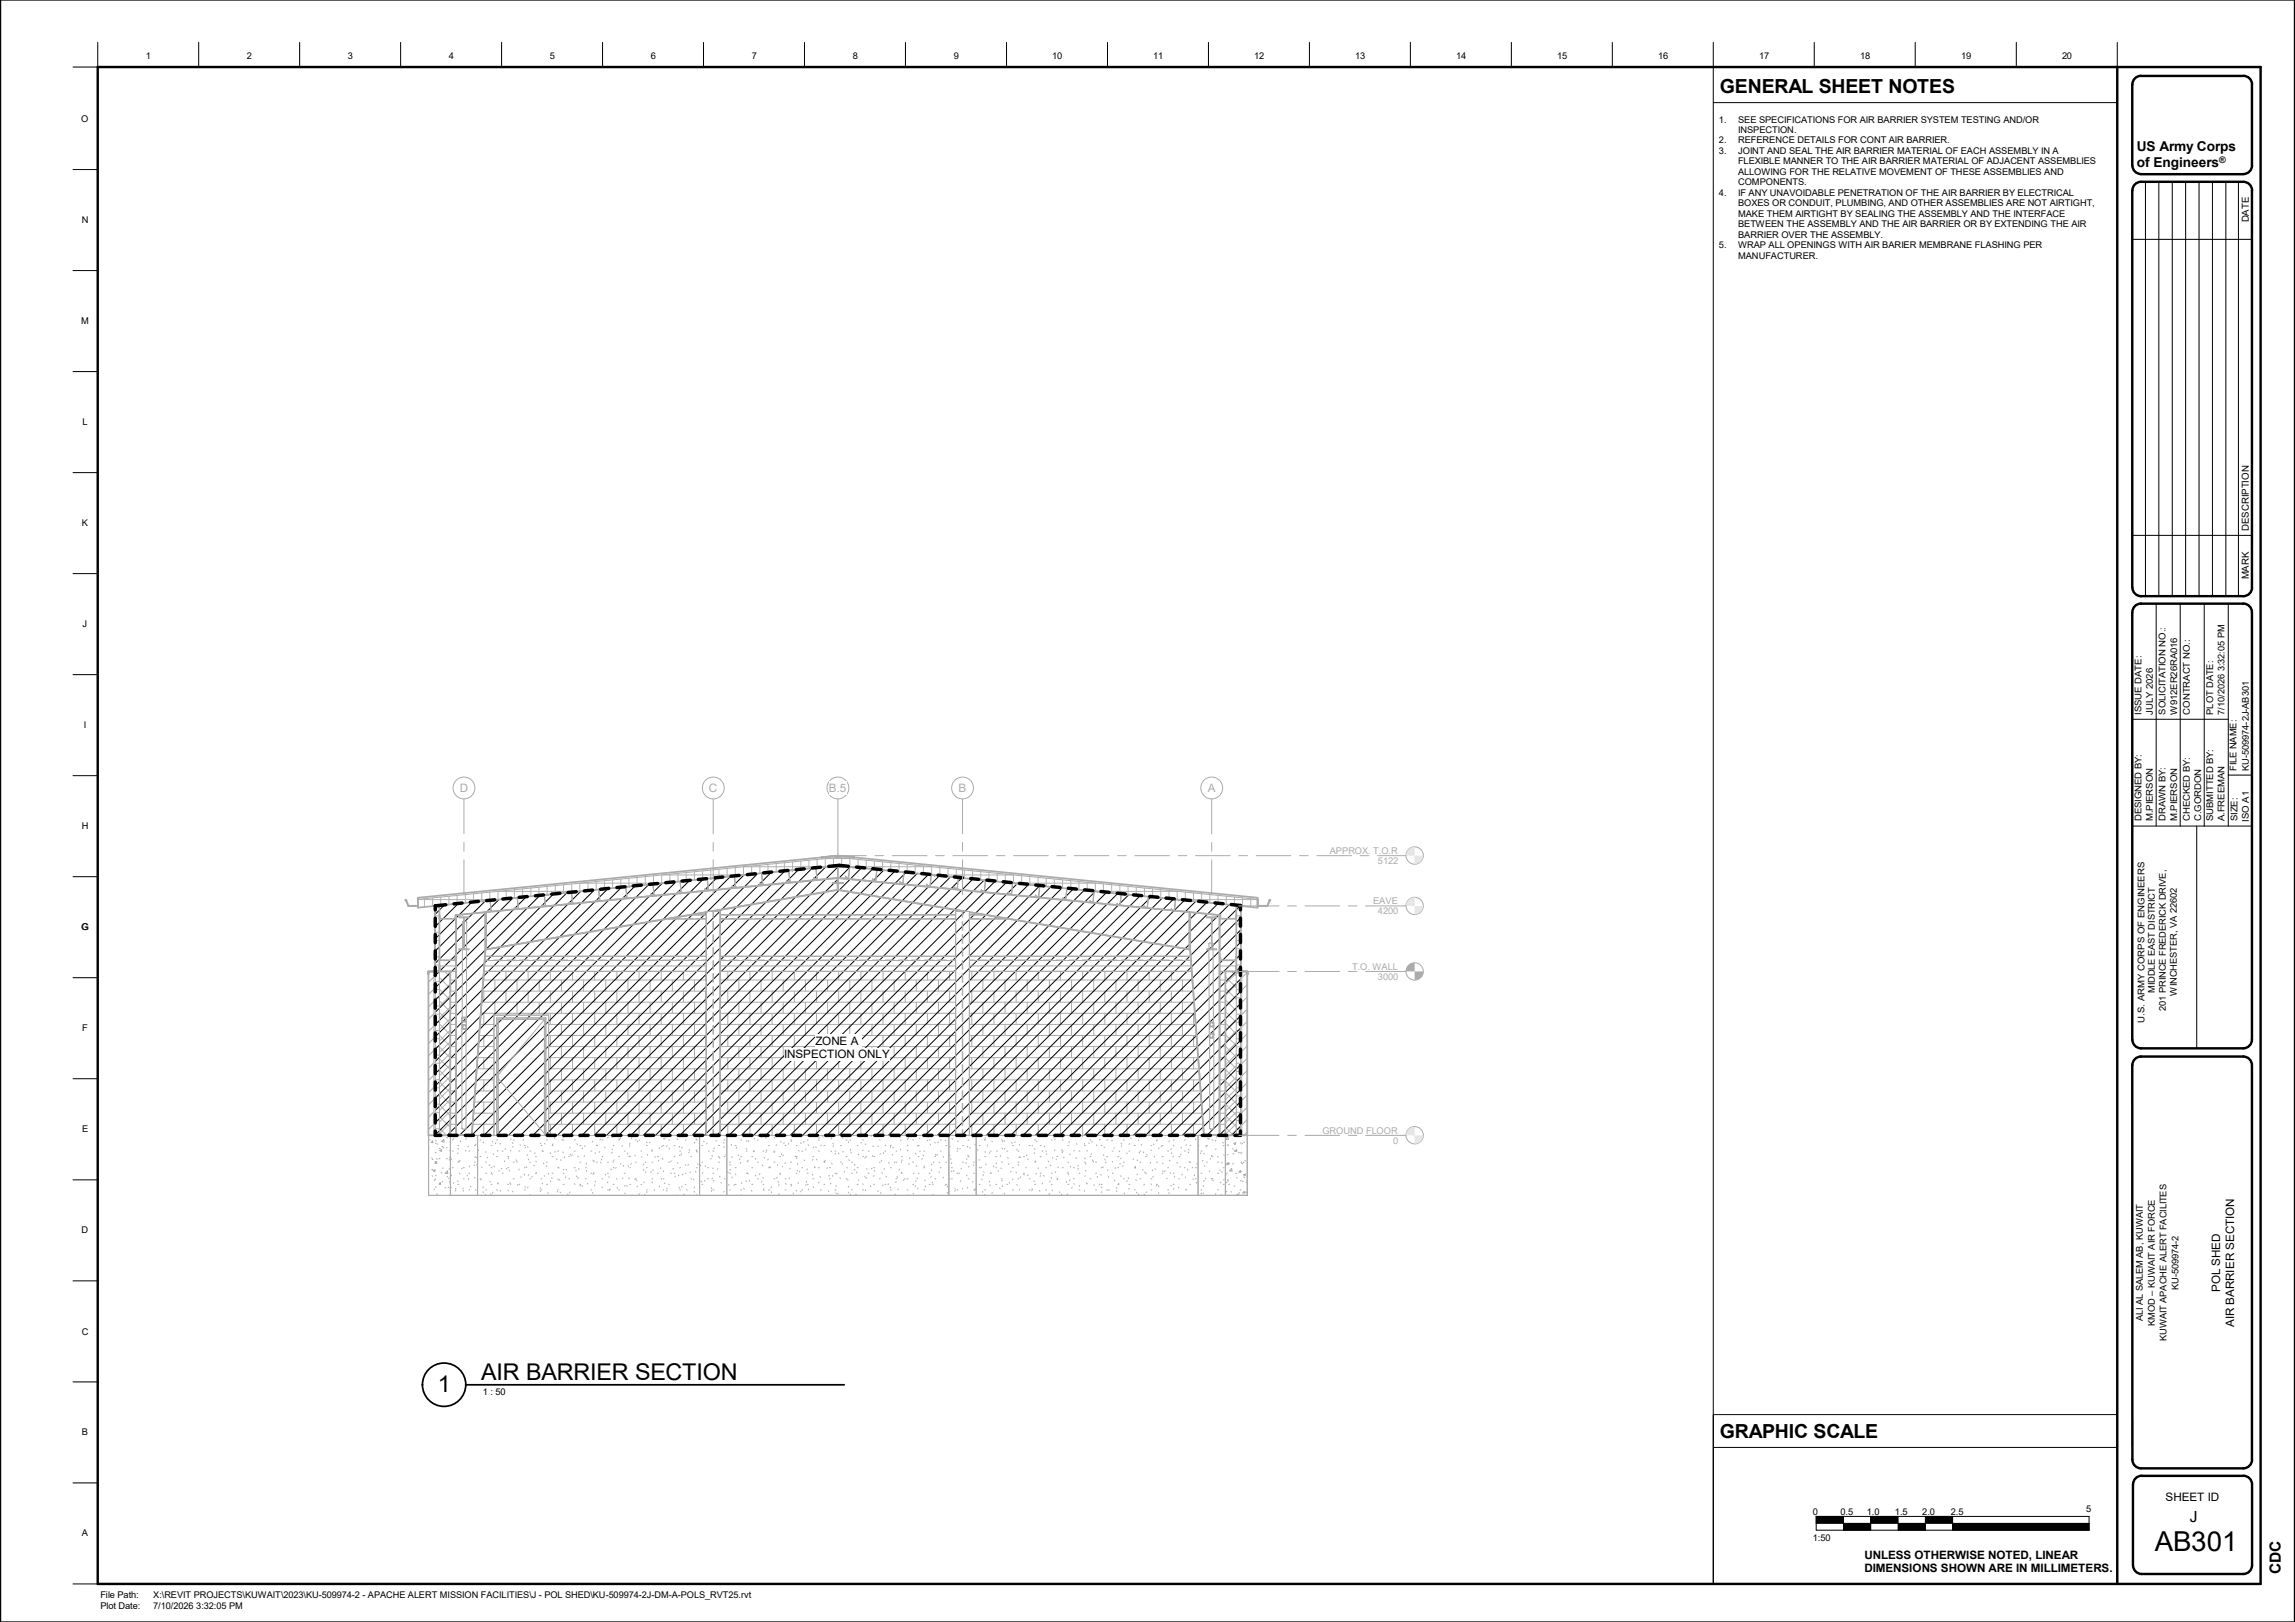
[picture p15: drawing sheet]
<svg xmlns="http://www.w3.org/2000/svg" width="841mm" height="594mm" viewBox="0 0 841 594" stroke-linecap="round" stroke-linejoin="round" font-family="sans-serif">
<defs><g id="words">
<text font-size="10.1" x="789.6" y="567.9">AB301</text>
<g font-size="8.5">
<text x="160.4" y="509.9">1</text>
<text x="176.3" y="505.4">AIR BARRIER SECTION</text>
</g>
<g font-size="7.1">
<text x="630.3" y="34.1">GENERAL SHEET NOTES</text>
<text x="630.3" y="526.7">GRAPHIC SCALE</text>
</g>
<g font-size="5.6">
<text x="802.4" y="557.4">J</text>
<text x="835.9" y="576.7" transform="rotate(-90 835.9 576.7)">CDC</text>
</g>
<g font-size="5">
<text x="783.1" y="55.5">US Army Corps</text>
<text x="783.1" y="61.3">of Engineers</text>
</g>
<g font-size="4.3" fill="#ababab">
<text x="168.5" y="290.1">D</text>
<text x="259.8" y="290.1">C</text>
<text x="303.8" y="290.1">B.5</text>
<text x="351.2" y="290.1">B</text>
<text x="442.6" y="290.1">A</text>
</g>
<g font-size="4.3">
<text x="813.6" y="473.2" transform="rotate(-90 813.6 473.2)">POL SHED</text>
<text x="818.7" y="486.1" transform="rotate(-90 818.7 486.1)">AIR BARRIER SECTION</text>
<text x="793.6" y="549.7">SHEET ID</text>
</g>
<g font-size="4.2">
<text x="298.8" y="382.9">ZONE A</text>
<text x="287.3" y="387.6">INSPECTION ONLY</text>
<text x="683.2" y="570.8">UNLESS OTHERWISE NOTED, LINEAR</text>
<text x="683.2" y="575.8">DIMENSIONS SHOWN ARE IN MILLIMETERS.</text>
</g>
<g font-size="3.5">
<text x="824.1" y="81.4" transform="rotate(-90 824.1 81.4)">DATE</text>
<text x="824.1" y="194.4" transform="rotate(-90 824.1 194.4)">DESCRIPTION</text>
<text x="824.1" y="212.2" transform="rotate(-90 824.1 212.2)">MARK</text>
</g>
<g font-size="3.4">
<text x="53.5" y="21.5">1</text>
<text x="90.5" y="21.5">2</text>
<text x="127.5" y="21.5">3</text>
<text x="164.5" y="21.5">4</text>
<text x="201.5" y="21.5">5</text>
<text x="238.5" y="21.5">6</text>
<text x="275.5" y="21.5">7</text>
<text x="312.5" y="21.5">8</text>
<text x="349.5" y="21.5">9</text>
<text x="385.6" y="21.5">10</text>
<text x="422.6" y="21.5">11</text>
<text x="459.6" y="21.5">12</text>
<text x="496.6" y="21.5">13</text>
<text x="533.6" y="21.5">14</text>
<text x="570.6" y="21.5">15</text>
<text x="607.6" y="21.5">16</text>
<text x="644.6" y="21.5">17</text>
<text x="681.6" y="21.5">18</text>
<text x="718.6" y="21.5">19</text>
<text x="755.6" y="21.5">20</text>
<text x="29.8" y="44.6">O</text>
<text x="629.9" y="44.9">1.</text>
<text x="636.9" y="44.9">SEE SPECIFICATIONS FOR AIR BARRIER SYSTEM TESTING AND/OR</text>
<text x="629.9" y="52.5">2.</text>
<text x="636.9" y="48.7">INSPECTION.</text>
<text x="636.9" y="52.5">REFERENCE DETAILS FOR CONT AIR BARRIER.</text>
<text x="629.9" y="56.4">3.</text>
<text x="636.9" y="56.4">JOINT AND SEAL THE AIR BARRIER MATERIAL OF EACH ASSEMBLY IN A</text>
<text x="636.9" y="60.2">FLEXIBLE MANNER TO THE AIR BARRIER MATERIAL OF ADJACENT ASSEMBLIES</text>
<text x="636.9" y="64.1">ALLOWING FOR THE RELATIVE MOVEMENT OF THESE ASSEMBLIES AND</text>
<text x="629.9" y="71.8">4.</text>
<text x="636.9" y="67.9">COMPONENTS.</text>
<text x="636.9" y="71.8">IF ANY UNAVOIDABLE PENETRATION OF THE AIR BARRIER BY ELECTRICAL</text>
<text x="636.9" y="75.6">BOXES OR CONDUIT, PLUMBING, AND OTHER ASSEMBLIES ARE NOT AIRTIGHT,</text>
<text x="29.9" y="81.6">N</text>
<text x="636.9" y="79.4">MAKE THEM AIRTIGHT BY SEALING THE ASSEMBLY AND THE INTERFACE</text>
<text x="636.9" y="83.3">BETWEEN THE ASSEMBLY AND THE AIR BARRIER OR BY EXTENDING THE AIR</text>
<text x="636.9" y="87.1">BARRIER OVER THE ASSEMBLY.</text>
<text x="629.9" y="90.9">5.</text>
<text x="636.9" y="90.9">WRAP ALL OPENINGS WITH AIR BARIER MEMBRANE FLASHING PER</text>
<text x="636.9" y="94.8">MANUFACTURER.</text>
<text x="29.8" y="118.6">M</text>
<text x="30.2" y="155.6">L</text>
<text x="30" y="192.6">K</text>
<text x="30.3" y="229.6">J</text>
<text x="784.8" y="261.7" transform="rotate(-90 784.8 261.7)">ISSUE DATE:</text>
<text x="788.9" y="261.7" transform="rotate(-90 788.9 261.7)">JULY 2026</text>
<text x="793.6" y="261.7" transform="rotate(-90 793.6 261.7)">SOLICITATION NO.:</text>
<text x="797.8" y="261.7" transform="rotate(-90 797.8 261.7)">W912ER26RA016</text>
<text x="802.4" y="261.7" transform="rotate(-90 802.4 261.7)">CONTRACT NO.:</text>
<text x="811.1" y="261.7" transform="rotate(-90 811.1 261.7)">PLOT DATE:</text>
<text x="815.2" y="261.7" transform="rotate(-90 815.2 261.7)">7/10/2026 3:32:05 PM</text>
<text x="30.7" y="266.6">I</text>
<text x="819.6" y="282.3" transform="rotate(-90 819.6 282.3)">FILE NAME:</text>
<text x="824.1" y="282.3" transform="rotate(-90 824.1 282.3)">KU-509974-2J-AB301</text>
<text x="29.9" y="303.6">H</text>
<text x="784.8" y="300.8" transform="rotate(-90 784.8 300.8)">DESIGNED BY:</text>
<text x="788.9" y="300.8" transform="rotate(-90 788.9 300.8)">M.PIERSON</text>
<text x="793.6" y="300.8" transform="rotate(-90 793.6 300.8)">DRAWN BY:</text>
<text x="797.8" y="300.8" transform="rotate(-90 797.8 300.8)">M.PIERSON</text>
<text x="802.4" y="300.8" transform="rotate(-90 802.4 300.8)">CHECKED BY:</text>
<text x="806.6" y="300.8" transform="rotate(-90 806.6 300.8)">C.GORDON</text>
<text x="811.1" y="300.8" transform="rotate(-90 811.1 300.8)">SUBMITTED BY:</text>
<text x="815.2" y="300.8" transform="rotate(-90 815.2 300.8)">A.FREEMAN</text>
<text x="820" y="300.8" transform="rotate(-90 820 300.8)">SIZE:</text>
<text x="824.1" y="300.9" transform="rotate(-90 824.1 300.9)">ISO A1</text>
<text x="29.8" y="340.6">G</text>
<text x="789.7" y="363.8" transform="rotate(-90 789.7 363.8)">MIDDLE EAST DISTRICT</text>
<text x="797.7" y="364.6" transform="rotate(-90 797.7 364.6)">WINCHESTER, VA 22602</text>
<text x="793.7" y="370.2" transform="rotate(-90 793.7 370.2)">201 PRINCE FREDERICK DRIVE,</text>
<text x="30.1" y="377.6">F</text>
<text x="785.8" y="374.5" transform="rotate(-90 785.8 374.5)">U.S. ARMY CORPS OF ENGINEERS</text>
<text x="30.1" y="414.7">E</text>
<text x="29.9" y="451.7">D</text>
<text x="798.3" y="472.5" transform="rotate(-90 798.3 472.5)">KU-509974-2</text>
<text x="785.2" y="483.9" transform="rotate(-90 785.2 483.9)">ALI AL SALEM AB, KUWAIT</text>
<text x="789.7" y="485.6" transform="rotate(-90 789.7 485.6)">KMOD – KUWAIT AIR FORCE</text>
<text x="29.9" y="488.8">C</text>
<text x="794" y="491.3" transform="rotate(-90 794 491.3)">KUWAIT APACHE ALERT FACILITES</text>
<text x="177" y="511.1">1 : 50</text>
<text x="30" y="525.7">B</text>
<text x="664.3" y="554.9">0</text>
<text x="674.5" y="554.9">0.5</text>
<text x="684.1" y="554.9">1.0</text>
<text x="694.4" y="554.9">1.5</text>
<text x="704.4" y="554.9">2.0</text>
<text x="714.9" y="554.9">2.5</text>
<text x="764.5" y="553.6">5</text>
<text x="30" y="562.7">A</text>
<text x="664.3" y="564.5">1:50</text>
<text x="36.8" y="585.4">File Path:</text>
<text x="56.1" y="585.4">X:\REVIT PROJECTS\KUWAIT\2023\KU-509974-2 - APACHE ALERT MISSION FACILITIES\J - POL SHED\KU-509974-2J-DM-A-POLS_RVT25.rvt</text>
<text x="36.8" y="589.5">Plot Date:</text>
<text x="56.1" y="589.5">7/10/2026 3:32:05 PM</text>
</g>
<g font-size="3.4" fill="#ababab">
<text x="487.3" y="312.8">APPROX. T.O.R</text>
<text x="505" y="316.4">5122</text>
<text x="503.2" y="331.3">EAVE</text>
<text x="505" y="334.9">4200</text>
<text x="495.5" y="355.3">T.O. WALL</text>
<text x="505" y="358.9">3000</text>
<text x="484.6" y="415.3">GROUND FLOOR</text>
<text x="510.5" y="418.8">0</text>
</g>
<text font-size="3.3" x="813.3" y="59.8">®</text>
</g></defs>
<g fill="none" stroke="#b2b2b2" stroke-width=".37">
<path d="M248.5 319.9v3M251.5 319.6v3M254.5 319.3v3M257.5 319v3M260.5 318.7v3M263.5 318.4v3M266.4 318.1v3M269.5 317.8v3M272.5 317.5v3M272.7 317.5h30.1M275.5 317.2v3M278.5 316.9v3"/>
<path d="M280.3 319.7h-.1M281.4 316.6v3M284.4 316.3v3M287.4 316v3M290.4 315.7v3M293.5 315.4v3M296.5 315.1v3M299.4 314.8v3M302.4 314.5v3M302.6 314.5h8.8M305.4 314.2v3M307.1 318l-.1 .2"/>
<path d="M307.1 319.2l-.1 .2M307.7 317.4l-.3 .3M308.4 314.2v3M308.9 317.4l-.2 .3M311.2 317.5h30.2v3M311.2 318.9v.1M311.4 314.5v3M312.6 317.5l-.1 .1M314.5 314.8v3M317.4 315.1v3M320.4 315.4v3M321.3 318.9l-.1 .1"/>
<path d="M321.7 318.5h.1M322.6 318.8v.1M323.4 315.7v3M326.4 316v3M329.4 316.3v3M332 319.5h.1M332.4 316.6v3M335.4 316.9v3M338.4 317.2v3M344.4 317.8v3M347.4 318.1v3M350.4 318.4v3"/>
<path d="M353.4 318.7v3M356.4 319v3M359.4 319.3v3M362.4 319.6v3M365.4 319.9v3M153.2 329.5h29.7M155.5 329.2v3M158.5 328.9v3M159.5 332.4h1.5M159.5 335.4h1.5M159.5 338.5h1.5M161.5 328.6v3"/>
<path d="M163 336.4l-.2 .2M164.2 336.4l-.2 .2M164.5 328.3v3M167.5 328v3M168.6 335.8l-.3 .3M169.8 335.8l-.3 .3M170.1 339.3l-.2 .3M170.5 327.7v3M173.5 327.4v3M176.5 327.1v3M179.5 326.8v3M179.6 329.9h.1"/>
<path d="M179.7 331h.1M179.7 329.7v.1M180.9 329.8h-.1M182.5 326.5v3M182.7 326.5h30.2M185.5 326.2v3M188.5 325.9v3M189.7 329.9h-.1M189.8 331h-.1M190.8 328.7h.1M191.5 325.6v3M194.5 325.3v3"/>
<path d="M197.5 325v3M199 331.8l-.1 .1M199.7 329.9h.1M199.8 331h.1M200.5 324.7v3M203.5 324.4v3M206.5 324.1v3M208.8 330.8l-.1 .1M209.5 323.8v3M209.8 329.9h-.1M212.5 323.5v3M212.7 323.5h30.2"/>
<path d="M215.5 323.2v3M218.5 322.9v3M219.5 326.4l-.1 .1M220.2 325.7l-.1 .1M221.5 322.6v3M224.5 322.3v3M227.5 322v3M229.4 325.3v.1M229.5 326.4v.1M230 324.7h.1M230.5 321.7v3M233.5 321.4v3"/>
<path d="M236.5 321.1v3M238.5 327.5h.1M239.5 320.8v3M239.5 325.3l-.1 .1M239.6 326.4l-.1 .1M242.5 320.5v3M242.7 320.5h30.1M245.5 320.2v3M249.3 326.8l-.1 .1M249.5 325.3v.1M249.6 326.4v.1M259.1 325.8h-.1"/>
<path d="M259.2 321.9h.1M259.3 321.8h-.1M259.6 325.3l-.1 .1M269.3 321.9h-.1M270.4 320.7h.1M279.2 320.8h.1M279.3 321.9h.1M288.4 322.9h-.1M289.3 320.8h-.1M289.4 321.9h-.1M298.2 321.9h.1M299.3 320.8h.1"/>
<path d="M307.1 323l-.5 .6M308.1 323.3l-.3 .3M310.1 321.3l-.1 .1M311.1 320.3h.1M321.2 320.3h-.1M331.2 320.3h.1M341.2 320.5h30.2v3M350.1 325.3v.1M350.9 324.5l-.1 .1M360.4 326.3l-.1 .1M360.8 325.9v.1M360.9 324.5v.1"/>
<path d="M368.4 320.2v3M369.6 327.2h-.1M370.8 325.9v.1M371 324.6h-.1M371.2 323.5h30.2v3M372.1 323.5l-.1 .1M374.4 320.8v3M377.4 321.1v3M380.4 321.4v3M380.9 325.9v.1M381 324.6h.1M381.2 324.4h-.1"/>
<path d="M382.3 324.5v.1M383.4 321.6v3.1M386.4 322v3M389.4 322.3v3M390.9 325.9v.1M391.5 325.5h-.1M392.4 322.6v3M395.4 322.9v3M398.4 323.2v3M400.4 330.3l-.1 .1M400.6 330.2h-.1M401.2 326.5h30.2v3"/>
<path d="M404.4 323.8v3M407.4 324.1v3M409.5 331.3h.1M410.4 324.4v3M410.6 330.2h.1M413.4 324.7v3M416.4 325v3M419.4 325.2v3.1M419.8 332.3h.1M420.5 331.6h.1M420.7 330.2h-.1M422.1 328.7v.1"/>
<path d="M422.4 325.6v3M425.4 325.9v3M428.4 326.2v3M429.3 332.9h.1M430.6 331.6h-.1M430.7 330.2h.1M431.2 329.5h29.6M431.5 329.4v.1M434.4 326.8v3M437.4 327.1v3M440.4 327.4v3M443.4 327.7v3"/>
<path d="M444.2 336.9l-.3 .2M444.2 338.1l-.3 .2M445.2 335.8l-.3 .3M446.4 328v3M447.1 335.1l-.1 .1M449.4 328.3v3M449.7 336.4l-.2 .2M450.8 336.4l-.1 .2M452.4 328.5v3.1M453.1 332.4h1.5M453.1 335.4h1.5M453.1 338.5h1.5"/>
<path d="M455.3 328.8v3.1M458.3 329.2v3M159.5 341.5h1.5M159.5 344.5h1.5M159.5 347.5h1.5M159.5 350.4h1.5M159.5 353.4h1.5M159.5 356.4h1.5M159.5 359.5h1.5M161 355.8v.1M161 358.1l4 4M162.9 351.6l-.2 .2"/>
<path d="M163 355.8l2 2M164.1 351.6l-.2 .2M165 356.1l-4 4M170.1 340.5l-.2 .2M170.1 345.6l-.2 .2M170.1 344.3l-.2 .3M171.8 347.7l-.1 .2M443.5 347.6l-.3 .3M444.2 341.9l-.3 .2M444.2 347l-.3 .2M444.2 343.2l-.3 .2M444.8 347.6l-.3 .3"/>
<path d="M447 350.3h.1M449.1 357.8l4 4M449.4 355.8l-.3 .4M449.5 351.6l-.1 .2M450.8 351.6l-.2 .2M451.4 355.8l1.7 1.7M453.1 341.5h1.5M453.1 344.5h1.5M453.1 347.5h1.5M453.1 350.4h1.5M453.1 353.4h1.5M453.1 356.4h1.5"/>
<path d="M453.1 359.5h1.5M453.1 356.4l-4 4M159.5 362.5h1.5M159.5 365.5h1.5M159.5 368.4h1.5M159.5 371.4h1.5M159.5 374.4h1.5M159.5 377.4h1.5M161 379.3l4 4M161 375l4 4.1M161 370.8l4 4M161 366.6l4 3.9"/>
<path d="M161 362.3l4 4M165 364.6l-4 4M165 360.3l-4 4M165 368.8l-4 4M165 373l-4 4.1M165 377.3l-4 4M169.6 376.3l-.2 .2M170.6 375.3l-.3 .2M170.8 373.9l-.4 .4M443.4 379.2l-.3 .1M444 378.5l-.2 .2M449.1 379l4 3.9"/>
<path d="M449.1 374.7l4 4M449.1 370.5l4 4M449.1 366.2l4 4M449.1 362l4 4M453.1 362.5h1.5M453.1 365.5h1.5M453.1 368.4h1.5M453.1 371.4h1.5M453.1 374.4h1.5M453.1 377.4h1.5M453.1 360.6l-4 4M453.1 364.9l-4 4"/>
<path d="M453.1 369.1l-4 4M453.1 373.3l-4 4.1M453.1 377.6l-4 4M159.5 380.4h1.5M159.5 383.4h1.5M159.5 386.4h1.5M159.5 389.4h1.5M159.5 392.4h1.5M159.5 395.4h1.5M159.5 398.4h1.5M161 396.2l4 4M161 392l4 4"/>
<path d="M161 387.8l4 4M161 383.5l4 4M165 381.5l-4 4M165 385.8l-4 4M165 390l-4 4M165 394.3l-4 3.9M165 398.5l-4 4M449.1 395.9l4 4M449.1 391.7l4 4M449.1 387.4l4 4.1M449.1 383.2l4 4M453.1 380.4h1.5"/>
<path d="M453.1 383.4h1.5M453.1 386.4h1.5M453.1 389.4h1.5M453.1 392.4h1.5M453.1 395.4h1.5M453.1 398.4h1.5M453.1 381.8l-4 4M453.1 386.1l-4 4M453.1 390.3l-4 4M453.1 394.5l-4 4.1M453.1 398.8l-4 4M159.5 401.4h1.5"/>
<path d="M159.5 404.4h1.5M159.5 407.4h1.5M159.5 410.4h1.5M159.5 413.4h1.5M161 413.2l2.7 2.6M161 408.9l4 4.1M161 404.7l4 4M161 400.5l4 4M165 402.7l-4 4M165 407l-4 4M165 411.2l-4 4M165 415.5l-.4 .3"/>
<path d="M449.1 412.9l2.9 2.9M449.1 408.6l4 4.1M449.1 404.4l4 4M449.1 400.2l4 4M453.1 401.4h1.5M453.1 404.4h1.5M453.1 407.4h1.5M453.1 410.4h1.5M453.1 413.4h1.5M453.1 403.1l-4 3.9M453.1 407.3l-4 4M453.1 411.5l-4 4"/>
<path d="M453.1 415.8h-.1"/>
</g>
<g fill="none" stroke="#ababab" stroke-width=".37">
<path d="M280.3 319.7l-31 3.1M312.6 317.6l-5.6-.6-26.6 2.7M312.7 317.6l8.6 .9M321.4 318.5l19.8 2M153.2 329.4l153.8-15.4 153.8 15.4M200.7 327.7l-39.7 3.9M220.6 325.7l-19.8 2M229.3 324.8l-8.6 .9M249.2 322.8l-19.8 2M341.2 320.5l51 5.1M392.3 325.6l9.9 1M402.3 326.6l9.8 1"/>
<path d="M412.2 327.6l9.9 .9M422.1 328.5l31 3.1M159 357.8l-2 2M159.3 355.8h.1M159.3 355.7l.2-23.9v24M161 355.8h6M165 358.9h2M165.1 358.9v4.1M177.2 358.9h81.6M177.3 358.1v.8M177.5 355.8h81.3M181.4 358.9v4.1"/>
<path d="M185.4 355.8v3.1M189.5 358.9v4.1M193.5 355.8v3.1M197.6 358.9v4.1M201.7 355.8v3.1M205.7 358.9v4.1M209.8 355.8v3.1M213.9 358.9v4.1M217.9 355.8v3.1M222 358.9v4.1M226.1 355.8v3.1M230.1 358.9v4.1"/>
<path d="M234.2 355.8v3.1M238.3 358.9v4.1M242.3 355.8v3.1M246.4 358.9v4.1M250.4 355.8v3.1M254.5 358.9v4.1M258.6 355.8v3.1M263.9 358.9h86.3M263.9 355.8h86.3M266.7 355.8v3.1M270.8 358.9v4.1M274.8 355.8v3.1"/>
<path d="M278.9 358.9v4.1M283 355.8v3.1M287 358.9v4.1M291.1 355.8v3.1M295.1 358.9v4.1M299.2 355.8v3.1M303.3 358.9v4.1M307.3 355.8v3.1M311.4 358.9v4.1M315.5 355.8v3.1M319.5 358.9v4.1M323.6 355.8v3.1"/>
<path d="M327.7 358.9v4.1M331.7 355.8v3.1M335.8 358.9v4.1M339.9 355.8v3.1M343.9 358.9v4.1M348 355.8v3.1M355.3 358.9h81.6M355.3 355.8h81.3M356.1 355.8v3.1M360.2 358.9v4.1M364.2 355.8v3.1M368.3 358.9v4.1"/>
<path d="M372.4 355.8v3.1M376.4 358.9v4.1M380.5 355.8v3.1M384.6 358.9v4.1M388.6 355.8v3.1M392.7 358.9v4.1M396.7 355.8v3.1M400.8 358.9v4.1M404.9 355.8v3.1M408.9 358.9v4.1M413 355.8v3.1M417.1 358.9v4.1"/>
<path d="M421.1 355.8v3.1M425.2 358.9v4.1M429.3 355.8v3.1M433.3 358.9v4.1M447 358.9h2.1M447 355.8h2.1M454.7 355.8h.1M454.7 355.7l-.1-23.9v24M457.1 356.2l-2.1 1.9M159 362.3l-2 2M159 366.8l-2 2M159 371.3l-2 2"/>
<path d="M159 375.8l-2 1.9M165 363h2M165 367.1h2M165 371.1h2M165 375.2h2M165 379.3h2M165.1 367.1v4M165.1 375.2v4.1M175.7 379.3h5.3M176 375.2h5M176.3 371.1h82.5M176.6 367.1h82.2"/>
<path d="M176.9 363h81.9M177.3 363v4.1M177.3 371.1v4.1M177.3 379.3v4M181.4 367.1v4M185.4 363v4.1M185.4 371.1v.7M189.5 367.1v4M193.5 363v4.1M193.5 371.1v.7M197.6 367.1v4M200 372.8v43l-18-21.5z"/>
<path d="M200 372.8h-18v43M201 375.2h57.8M201 379.3h57.8M201.7 363v4.1M201.7 371.1v4.1M201.7 379.3v4M205.7 367.1v4M205.7 375.2v4.1M209.8 363v4.1M209.8 371.1v4.1M209.8 379.3v4M213.9 367.1v4"/>
<path d="M213.9 375.2v4.1M217.9 363v4.1M217.9 371.1v4.1M217.9 379.3v4M222 367.1v4M222 375.2v4.1M226.1 363v4.1M226.1 371.1v4.1M226.1 379.3v4M230.1 367.1v4M230.1 375.2v4.1M234.2 363v4.1"/>
<path d="M234.2 371.1v4.1M234.2 379.3v4M238.3 367.1v4M238.3 375.2v4.1M242.3 363v4.1M242.3 371.1v4.1M242.3 379.3v4M246.4 367.1v4M246.4 375.2v4.1M250.4 363v4.1M250.4 371.1v4.1M250.4 379.3v4"/>
<path d="M254.5 367.1v4M254.5 375.2v4.1M258.6 363v4.1M258.6 371.1v4.1M258.6 379.3v4M263.9 363h86.3M263.9 367.1h86.3M263.9 371.1h86.3M263.9 375.2h86.3M263.9 379.3h86.3M266.7 363v4.1M266.7 371.1v4.1"/>
<path d="M266.7 379.3v4M270.8 367.1v4M270.8 375.2v4.1M274.8 363v4.1M274.8 371.1v4.1M274.8 379.3v4M278.9 367.1v4M278.9 375.2v4.1M283 363v4.1M283 371.1v4.1M283 379.3v4M287 367.1v4"/>
<path d="M287 375.2v4.1M291.1 363v4.1M291.1 371.1v4.1M291.1 379.3v4M295.1 367.1v4M295.1 375.2v4.1M299.2 363v4.1M299.2 371.1v4.1M299.2 379.3v4M303.3 367.1v4M303.3 375.2v4.1M307.3 363v4.1"/>
<path d="M307.3 371.1v4.1M307.3 379.3v4M311.4 367.1v4M311.4 375.2v4.1M315.5 363v4.1M315.5 371.1v4.1M315.5 379.3v4M319.5 367.1v4M319.5 375.2v4.1M323.6 363v4.1M323.6 371.1v4.1M323.6 379.3v4"/>
<path d="M327.7 367.1v4M327.7 375.2v4.1M331.7 363v4.1M331.7 371.1v4.1M331.7 379.3v4M335.8 367.1v4M335.8 375.2v4.1M339.9 363v4.1M339.9 371.1v4.1M339.9 379.3v4M343.9 367.1v4M343.9 375.2v4.1"/>
<path d="M348 363v4.1M348 371.1v4.1M348 379.3v4M355.3 363h81.9M355.3 367.1h82.2M355.3 371.1h82.5M355.3 375.2h82.8M355.3 379.3h83.1M356.1 363v4.1M356.1 371.1v4.1M356.1 379.3v4M360.2 367.1v4"/>
<path d="M360.2 375.2v4.1M364.2 363v4.1M364.2 371.1v4.1M364.2 379.3v4M368.3 367.1v4M368.3 375.2v4.1M372.4 363v4.1M372.4 371.1v4.1M372.4 379.3v4M376.4 367.1v4M376.4 375.2v4.1M380.5 363v4.1"/>
<path d="M380.5 371.1v4.1M380.5 379.3v4M384.6 367.1v4M384.6 375.2v4.1M388.6 363v4.1M388.6 371.1v4.1M388.6 379.3v4M392.7 367.1v4M392.7 375.2v4.1M396.7 363v4.1M396.7 371.1v4.1M396.7 379.3v4"/>
<path d="M400.8 367.1v4M400.8 375.2v4.1M404.9 363v4.1M404.9 371.1v4.1M404.9 379.3v4M408.9 367.1v4M408.9 375.2v4.1M413 363v4.1M413 371.1v4.1M413 379.3v4M417.1 367.1v4M417.1 375.2v4.1"/>
<path d="M421.1 363v4.1M421.1 371.1v4.1M421.1 379.3v4M425.2 367.1v4M425.2 375.2v4.1M429.3 363v4.1M429.3 371.1v4.1M429.3 379.3v4M433.3 367.1v4M433.3 375.2v4.1M437.4 366.3v.8M437.4 371.1v4.1"/>
<path d="M437.4 379.3v4M447 363h2.1M447 367.1h2.1M447 371.1h2.1M447 375.2h2.1M447 379.3h2.1M457.1 360.6l-2.1 2M457.1 365.1l-2.1 2M457.1 369.6l-2.1 2M457.1 374.1l-2.1 2M457.1 378.6l-2.1 2M159 380.2l-2 2.1"/>
<path d="M159 384.7l-2 2.1M159 389.2l-2 2M159 393.7l-2 2M159 398.2l-2 2M165 383.3h2M165 387.4h2M165 391.5h2M165 395.5h2M165 399.6h2M165.1 383.3v4.1M165.1 391.5v4M165.1 399.6v4"/>
<path d="M174.2 399.6h6.8M174.5 395.5h6.5M174.8 391.5h6.2M175.1 387.4h5.9M175.4 383.3h5.6M177.3 387.4v4.1M177.3 395.5v4.1M201 383.3h57.8M201 387.4h57.8M201 391.5h57.8M201 395.5h57.8M201 399.6h57.8"/>
<path d="M201.7 387.4v4.1M201.7 395.5v4.1M205.7 383.3v4.1M205.7 391.5v4M205.7 399.6v4M209.8 387.4v4.1M209.8 395.5v4.1M213.9 383.3v4.1M213.9 391.5v4M213.9 399.6v4M217.9 387.4v4.1M217.9 395.5v4.1"/>
<path d="M222 383.3v4.1M222 391.5v4M222 399.6v4M226.1 387.4v4.1M226.1 395.5v4.1M230.1 383.3v4.1M230.1 391.5v4M230.1 399.6v4M234.2 387.4v4.1M234.2 395.5v4.1M238.3 383.3v4.1M238.3 391.5v4"/>
<path d="M238.3 399.6v4M242.3 387.4v4.1M242.3 395.5v4.1M246.4 383.3v4.1M246.4 391.5v4M246.4 399.6v4M250.4 387.4v4.1M250.4 395.5v4.1M254.5 383.3v4.1M254.5 391.5v4M254.5 399.6v4M258.6 387.4v4.1"/>
<path d="M258.6 395.5v4.1M263.9 383.3h86.3M263.9 387.4h86.3M263.9 391.5h86.3M263.9 395.5h86.3M263.9 399.6h86.3M266.7 387.4v4.1M266.7 395.5v4.1M270.8 383.3v4.1M270.8 391.5v4M270.8 399.6v4M274.8 387.4v4.1"/>
<path d="M274.8 395.5v4.1M278.9 383.3v4.1M278.9 391.5v4M278.9 399.6v4M283 387.4v4.1M283 395.5v4.1M287 383.3v4.1M287 391.5v4M287 399.6v4M291.1 387.4v4.1M291.1 395.5v4.1M295.1 383.3v4.1"/>
<path d="M295.1 391.5v4M295.1 399.6v4M299.2 387.4v4.1M299.2 395.5v4.1M303.3 383.3v4.1M303.3 391.5v4M303.3 399.6v4M307.3 387.4v4.1M307.3 395.5v4.1M311.4 383.3v4.1M311.4 391.5v4M311.4 399.6v4"/>
<path d="M315.5 387.4v4.1M315.5 395.5v4.1M319.5 383.3v4.1M319.5 391.5v4M319.5 399.6v4M323.6 387.4v4.1M323.6 395.5v4.1M327.7 383.3v4.1M327.7 391.5v4M327.7 399.6v4M331.7 387.4v4.1M331.7 395.5v4.1"/>
<path d="M335.8 383.3v4.1M335.8 391.5v4M335.8 399.6v4M339.9 387.4v4.1M339.9 395.5v4.1M343.9 383.3v4.1M343.9 391.5v4M343.9 399.6v4M348 387.4v4.1M348 395.5v4.1M355.3 383.3h83.4M355.3 387.4h83.7"/>
<path d="M355.3 391.5h84M355.3 395.5h84.2M355.3 399.6h84.5M356.1 387.4v4.1M356.1 395.5v4.1M360.2 383.3v4.1M360.2 391.5v4M360.2 399.6v4M364.2 387.4v4.1M364.2 395.5v4.1M368.3 383.3v4.1M368.3 391.5v4"/>
<path d="M368.3 399.6v4M372.4 387.4v4.1M372.4 395.5v4.1M376.4 383.3v4.1M376.4 391.5v4M376.4 399.6v4M380.5 387.4v4.1M380.5 395.5v4.1M384.6 383.3v4.1M384.6 391.5v4M384.6 399.6v4M388.6 387.4v4.1"/>
<path d="M388.6 395.5v4.1M392.7 383.3v4.1M392.7 391.5v4M392.7 399.6v4M396.7 387.4v4.1M396.7 395.5v4.1M400.8 383.3v4.1M400.8 391.5v4M400.8 399.6v4M404.9 387.4v4.1M404.9 395.5v4.1M408.9 383.3v4.1"/>
<path d="M408.9 391.5v4M408.9 399.6v4M413 387.4v4.1M413 395.5v4.1M417.1 383.3v4.1M417.1 391.5v4M417.1 399.6v4M421.1 387.4v4.1M421.1 395.5v4.1M425.2 383.3v4.1M425.2 391.5v4M425.2 399.6v4"/>
<path d="M429.3 387.4v4.1M429.3 395.5v4.1M433.3 383.3v4.1M433.3 391.5v4M433.3 399.6v4M437.4 387.4v4.1M437.4 395.5v4.1M447 383.3h2.1M447 387.4h2.1M447 391.5h2.1M447 395.5h2.1M447 399.6h2.1"/>
<path d="M457.1 383.1l-2.1 2M457.1 387.6l-2.1 2M457.1 392.1l-2.1 2M457.1 396.6l-2.1 2M157.6 417.5h-.3M158.5 417.9l.2 .6-.7-.1zM159 402.7l-2 2M159 407.2l-2 2M159 411.7l-2 2M159.6 417.6l.3 .2M159.9 418.6l-.3 .2M160.2 418.9l.3 .2"/>
<path d="M162.1 419.8l.2 .3M162.6 417.3l.1 1-.9-.2zM164 416.6l-.3 .1M165 403.6h2M165 407.7h2M165 411.8h2M165.1 418l-.2 .1M165.1 407.7v4.1M165.7 417.5h.4M166.4 416.8l-.2 .2M167.8 419.6h.3M168.6 417.8l.2 .3"/>
<path d="M170.9 417l-.2 .3M171.7 419.8l-.2 .3M172.1 415.8l.2 .3M173.3 411.8h7.7M173.6 407.7h7.4M173.9 419.6h.3M173.9 403.6h7.1M174.4 419.1l-.2 .3M174.9 416.6l.2 .3M175.9 417.5h.3M176.3 415.8h.1M177.2 418.3l-.2 .3"/>
<path d="M177.3 403.6v4.1M177.3 411.8v4M180 419.6h.3M180.5 418l.1 .3M181 415.8l-.2 .3M181.7 418.6l-.1 .3M182 417.5h.3M182.5 415.8v-42.5h17v42.5M183.2 418.8l.2 .3M187.3 417.1l-.2 .3M187.8 418.5l.2 .3M188 419.9l-.1 .3"/>
<path d="M188.1 417.5h.3M190.5 419.3l.2 .2M191.8 417.4l-.2 .3M192.2 419.6h.3M193.3 420l.2 .3M195.8 416.2l.2 .3M198.1 418.7l-.1 .2M198.2 419.6h.4M199.6 418.7l.2 .3M200.3 417.5h.3M200.4 415.9l.1 .3M200.4 415.8h-19.4v-44h20v44"/>
<path d="M201 403.6h57.8M201 407.7h57.8M201 411.8h57.8M201.7 403.6v4.1M201.7 411.8v4M202.3 419.6h.3M202.6 418.9l-.1 .3M203.2 416.7l.1 .3M205.7 407.7v4.1M205.9 417.4l.2 .3M206.4 417.5h.3M206.5 416.4l-.2 .3"/>
<path d="M209.1 415.8l-.1 .2M209.8 403.6v4.1M209.8 411.8v4M210.4 417.5h.4M211.5 418.9l.1 .3M212.2 416.1l.2 .3M212.5 419.6h.3M213.9 407.7v4.1M214.2 419.7l.2 .2M217.3 418l-.2 .3M217.9 403.6v4.1M217.9 411.8v4"/>
<path d="M218.6 419.6h.3M218.8 419.4l.1 .3M220 417.2l-.1 .3M220.6 417.5h.3M222 407.7v4.1M222.8 416.5l-.1 .3M224.1 416.3l.1 .3M224.7 419.6h.3M226.1 403.6v4.1M226.1 411.8v4M226.7 417.5h.3M226.8 417.1l.2 .3"/>
<path d="M227.4 416.8l-.2 .3M228.1 419.6l-.2 .2M230.1 407.7v4.1M230.6 419.6l.2 .3M230.9 418.8l-.2 .3M231.4 416.8l.1 .3M232.8 417.5h.3M233.6 418l-.1 .3M234.1 417.5l.2 .3M234.2 403.6v4.1M234.2 411.8v4M236.9 419.6h.3"/>
<path d="M236.9 418.3l.2 .3M237.3 415.8h.1M238.2 418.3l-.2 .3M238.3 407.7v4.1M242.3 403.6v4.1M242.3 411.8v4M242.5 419.8l.2 .3M243 419.6h.3M243.2 417l.2 .3M243.8 416.9l-.2 .3M244.5 419.6l-.2 .3M245 417.5h.3"/>
<path d="M246.4 407.7v4.1M247.1 419.6h.3M248.3 417.1l-.2 .3M249 419.9l-.1 .3M249.6 415.8l.1 .2M250.4 403.6v4.1M250.4 411.8v4M251.1 417.5h.3M254.5 407.7v4.1M254.6 418.4l-.2 .3M255.1 417.2l.1 .3M255.2 417.5h.3"/>
<path d="M257.2 419.6h.4M257.9 418l.1 .3M258.6 403.6v4.1M258.6 411.8v4M259.1 418.7l-.1 .3M262.4 417.7l.2 .3M262.9 416.2l-.2 .3M263.3 419.6h.4M263.9 403.6h86.3M263.9 407.7h86.3M263.9 411.8h86.3M265.2 418.4l.1 .3"/>
<path d="M265.3 417.5h.4M265.4 420l-.1 .2M266.7 403.6v4.1M266.7 411.8v4M267.9 419.1l.2 .3M269.4 419.6h.3M270.8 407.7v4.1M271.4 417.5h.4M273.7 417.7l-.1 .3M274.2 417.9l.2 .3M274.8 403.6v4.1M274.8 411.8v4"/>
<path d="M276.5 417l-.1 .3M277.5 417.5h.4M277.7 415.8l.2 .3M278.9 407.7v4.1M279.3 416.3l-.2 .3M280.5 416.6l.2 .3M281.6 419.6h.3M283 403.6v4.1M283 411.8v4M283.8 416.5l-.1 .3M284.6 419.3l-.2 .3M286.1 418.1l.2 .3"/>
<path d="M287 407.7v4.1M287.4 418.5l-.2 .3M287.7 419.6h.3M288.8 418.8l.2 .3M289.7 417.5h.4M290.1 417.8l-.2 .3M291.1 403.6v4.1M291.1 411.8v4M291.8 419.6h.3M293.4 418.5l.1 .3M294.6 418.1l-.1 .3M295.1 407.7v4.1"/>
<path d="M295.8 417.5h.4M296.2 419.3l.1 .3M299.2 403.6v4.1M299.2 411.8v4M299.9 417.5h.3M300.2 416.6l-.1 .3M300.9 419.4l-.1 .3M301.5 416.2l.1 .3M301.9 419.6h.4M303.3 407.7v4.1M304.8 416.9l-.2 .3M305.2 418.8l.2 .2"/>
<path d="M305.5 419.7l-.2 .2M306 416l.2 .3M307.3 403.6v4.1M307.3 411.8v4M308 419.6h.4M308.8 416.7l.1 .3M310 417.5h.4M311 418.2l-.1 .3M311.4 407.7v4.1M311.5 417.4l.2 .3M314.1 419.6h.4M315.5 403.6v4.1"/>
<path d="M315.5 411.8v4M315.6 418.4l-.2 .3M316.1 417.5h.4M317.1 418.9l.1 .3M317.8 416.2l.2 .3M319.4 415.9l-.2 .3M319.5 407.7v4.1M319.9 419.7l.1 .3M321.9 419.7l-.2 .3M322.2 417.5h.4M323.6 403.6v4.1M323.6 411.8v4"/>
<path d="M324.4 419.4l.2 .3M326.3 419.6h.3M326.4 420l-.1 .3M327.7 407.7v4.1M329.7 416.3l.2 .3M330.2 417.5l-.2 .3M331.7 403.6v4.1M331.7 411.8v4M332.4 419.6h.3M332.4 417.1l.2 .3M333 416.7l-.2 .3M334.4 417.5h.4"/>
<path d="M335.7 416l-.1 .3M335.8 407.7v4.1M336.3 419.6l.1 .3M336.5 419.6h.3M337 416.9l.1 .2M339.8 417.6l.1 .3M339.9 403.6v4.1M339.9 411.8v4M340.3 416.3l-.2 .3M340.5 417.5h.4M341 419.1l-.1 .3M342.6 418.3l.1 .3"/>
<path d="M343.8 418.3l-.1 .3M343.9 407.7v4.1M344.6 417.5h.3M346.6 417.6l-.2 .2M346.6 419.6h.4M348 403.6v4.1M348 411.8v4M348.1 419.8l.2 .3M348.8 417l.2 .3M351.1 417.8l-.2 .3M352.7 419.6h.4M354.6 419.9l-.1 .3"/>
<path d="M354.8 417.5h.3M355.2 415.8l.1 .3M355.3 403.6h84.8M355.3 407.7h85.1M355.3 411.8h85.5M356.1 403.6v4.1M356.1 411.8v4M356.7 416.3l-.2 .3M357.4 419.1l-.1 .3M358.8 419.6h.4M360.2 407.7v4.1M360.7 417.2l.5 .3"/>
<path d="M361.2 416.6l-.1 .3M361.9 419.4l-.1 .3M363.5 418l.1 .3M364.2 403.6v4.1M364.2 411.8v4M366.9 417.5h.4M367.5 417.9l-.2 .3M368 417.7l.2 .3M368.3 407.7v4.1M370.8 418.5l.1 .3M371 419.6h.3M372 418.2l-.1 .3"/>
<path d="M372.4 403.6v4.1M372.4 411.8v4M373.5 419.2l.2 .3M375.8 415.8l-.1 .2M376.4 407.7v4.1M377.1 419.6h.3M378.3 419.5l-.1 .2M379.1 417.5h.4M379.9 417.9l.1 .3M380.5 403.6v4.1M380.5 411.8v4M381.2 419.6h.3"/>
<path d="M382.9 419.7l-.2 .3M383.4 415.9l.1 .3M384.6 407.7v4.1M385.2 417.5h.4M386.1 416.6l.2 .3M386.7 417.2l-.2 .3M388.6 403.6v4.1M388.6 411.8v4M389.3 417.5h.3M389.4 416.5l-.1 .3M391.3 419.6h.4M391.7 418.1l.2 .3"/>
<path d="M392.2 415.8l-.2 .3M392.7 407.7v4.1M394.5 418.8l.1 .3M396.7 416l-.1 .3M396.7 403.6v4.1M396.7 411.8v4M397.4 419.6h.4M397.5 418.8l-.2 .3M399 418.6l.2 .2M399.5 417.5h.3M400.3 418l-.2 .3M400.8 407.7v4.1"/>
<path d="M401.8 419.3l.2 .3M403.1 417.3l-.2 .3M403.5 419.6h.4M404.9 403.6v4.1M404.9 411.8v4M405.6 417.5h.3M407.1 416.3l.1 .3M407.6 417.6l-.2 .3M408.9 407.7v4.1M410.8 418.8l.2 .3M411.1 419.6l-.2 .3M411.6 416l.2 .3"/>
<path d="M411.6 417.5h.4M413 403.6v4.1M413 411.8v4M413.1 416.1l-.1 .3M413.9 418.8l-.2 .3M414.4 416.7l.1 .3M415.7 419.6h.4M417.1 407.7v4.1M417.2 417.5l.1 .3M417.7 416.3l-.2 .3M418.4 419.1l-.1 .3M421.1 403.6v4.1"/>
<path d="M421.1 411.8v4M421.8 419.6h.3M422.7 419l.2 .3M423.5 416.2l.1 .3M423.8 417.5h.4M424 417.7l-.2 .3M425.2 407.7v4.1M425.5 419.7l.2 .3M425.9 419.6h.3M428.5 417.9l-.2 .3M429.3 403.6v4.1M429.3 411.8v4"/>
<path d="M429.9 417.5h.4M430 419.4l.2 .3M433.3 407.7v4.1M434 417.5h.3M434.8 419.2l-.2 .3M435.3 416.4l.2 .3M436 419.6h.4M437.4 403.6v4.1M437.4 411.8v4M438.1 417.2l.1 .2M439.3 419.5l-.1 .3M441.9 419.7l.1 .2"/>
<path d="M442.1 419.6h.4M442.6 416.9l.2 .3M443.1 417l-.1 .3M444.2 417.5h.3M445.4 417.6l.2 .3M445.9 416.2l-.2 .3M447 403.6h2.1M447 407.7h2.1M447 411.8h2.1M448.1 418.3l.2 .3M448.2 419.6h.4M449.9 419.2l.2 .2"/>
<path d="M450 416.4l.1 1-.9-.2zM450.2 419.5l-.3 .2M450.3 416.1l-.3 .2M452.1 418.8l.7-.3-.2 .7zM454.8 418.6h-.3M455.3 418.8l-.3 .2M455.8 418.2l.3 .2M457 418.3h.1M457.1 401.1l-2.1 2M457.1 405.6l-2.1 1.9M457.1 410l-2.1 2M457.1 414.5l-1.3 1.3"/>
<path d="M157.1 420.1l.1 .1M158.2 424.1l.3 .2M158.4 430.6l.2 .2M158.5 428.3l-.3 .1M158.7 424.7h-.4M158.7 428.8l.7-.3-.2 .6zM159.3 435.6l-.3 .2M159.4 432.2l-.3 .2M159.5 428.8l-.3 .2M159.6 434.7l.3 .1M159.6 430.4l.3 .3M159.6 425.4l-.3 .2"/>
<path d="M159.7 431.8l-.3 .1M159.8 422l-.3 .2M159.9 425.5l.2 .6h-.6zM160 437.3l.2 .2M160 424.4l.3 .2M161.2 421.4l.7-.3-.2 .6zM161.2 424.3l-.3 .1M161.3 420.7h-.3M161.4 433.2l.1 .6-.6-.1zM161.6 429.5l.3 .2M162.1 432.7l.2 .2M162.3 420.3l.3 .2"/>
<path d="M162.4 427.8l-.3 .1M163.4 435l-.3 .1M163.6 424.3l.3 .2M163.8 430.9l.2 .1M163.9 420.3l-.4 .1M164 428.9l.1 1-.9-.2zM164.5 434.8l-.2 .2M164.6 431.4l-.2 .2M164.8 428l-.3 .2M164.9 424.6l-.3 .3M165 421.3l-.2 .2M165.1 434.9h.1"/>
<path d="M165.1 432.7l-.3 .2 .3 .1M165.1 423.8l-.4 .1M165.4 424.4l.1 .3M165.6 430.4l-.2 .3M165.7 421.6h.4M165.7 427.7h.4M166.3 433.2l-.2 .2M166.9 435.2l.2 .3M167 435.9l-.1 .3M167.7 432.5l.2 .3M167.8 425.7h.3M167.8 433.8h.3"/>
<path d="M167.9 420.6l.1 .3M167.9 422.3l-.2 .3M168.1 425.2l.2 .2M168.4 429.7l.2 .3M168.6 425.1l-.2 .3M169.3 427.9l-.1 .3M169.7 436l.2 .3M169.8 427.7h.3M169.8 431.8h.3M169.8 437.9h.3M169.8 435.2l-.2 .2M170.6 421.3l.2 .3"/>
<path d="M171.2 430.4l.2 .3M171.8 421.6h.4M171.8 429.7h.4M171.8 435.8h.4M171.8 431.6l-.1 .3M172.1 427.1l-.1 .3M172.6 434.4l-.2 .3M173.7 426.6l.2 .3M173.9 425.7h.3M173.9 437.9h.3M173.9 431.2l.2 .3M174.2 423.6l-.2 .3"/>
<path d="M174.2 435.7l.2 .3M174.5 423.8l.1 .3M174.9 426.4l-.2 .3M175.2 421.1l.1 .3M175.9 423.6h.3M175.9 431.8h.3M176.4 431.9l-.2 .3M176.5 427.4l.2 .3M177 436.5l.2 .3M177.1 434.7l-.1 .3M177.9 437.5l-.2 .3M177.9 425.7h.4"/>
<path d="M177.9 429.7h.4M177.9 435.8h.4M178 421.8l.1 .3M178.7 423.9l-.2 .2M179.4 426.6l-.2 .3M179.5 432.6l.2 .3M179.8 437.2l.2 .3M180 427.7h.3M180 433.8h.3M180.2 429.4l-.2 .3M180.3 429.9l.1 .3M180.6 436.7l-.1 .3"/>
<path d="M180.7 422.6l.2 .3M181 427.1l.2 .3M182 423.6h.3M182 435.8h.3M182.3 433.4l.2 .3M182.5 421.3l-.2 .3M182.7 433.2l-.2 .3M183 428.7l-.2 .3M183.4 436l-.1 .3M183.8 427.9l.1 .3M184 421.6h.4M184 429.7h.4"/>
<path d="M185 425.2l-.2 .2M185.3 420.6l-.2 .3M185.7 427.9l-.2 .3M186.1 423.6h.3M186.1 427.7h.3M186.1 433.8h.3M186.1 435.9l.2 .3M186.3 424.1l.1 .2M186.6 428.6l.1 .3M186.8 433.1l.2 .3M187 421.3l.2 .3M187.2 433.5l-.2 .3"/>
<path d="M188 436.2l-.2 .3M188.1 425.7h.3M188.1 431.8h.3M189.1 424.8l.1 .3M189.5 425.4l-.1 .3M189.6 433.9l.2 .3M190.1 421.6h.4M190.1 433.8h.4M190.2 428.2l-.1 .3M191 431l-.2 .2M192.1 430.1l.2 .3M192.2 427.7h.3"/>
<path d="M192.2 435.8h.3M192.4 434.6l.1 .3M192.6 420.2l-.2 .3M192.9 427.3l.1 .3M193.3 422.9l-.2 .3M193.5 434.8l-.2 .3M193.6 424.5l.2 .3M193.8 430.2l-.2 .3M194.2 421.6h.3M194.2 425.7h.3M194.2 431.8h.3M194.3 437.6l-.2 .2"/>
<path d="M194.9 430.8l.2 .3M195.8 426.7l-.2 .3M196.1 422.2l-.2 .3M196.2 423.6h.4M196.2 429.7h.4M196.4 425.3l.2 .3M196.6 429.5l-.2 .3M198 436.1l.1 .3M198 435.1l-.1 .2M198.2 431.8h.4M198.2 435.8h.4M198.7 433.3l.1 .3"/>
<path d="M198.8 437.8h.1M198.8 421.4l-.1 .3M198.9 421.5l.2 .3M199.1 426l.2 .3M199.4 430.6l.2 .2M200.3 425.7h.3M200.3 433.8h.3M200.4 427l-.2 .3M200.7 436.8l.2 .3M201.1 429.8l-.2 .3M201.6 422.2l.2 .3M201.8 432.5l-.1 .3"/>
<path d="M202.2 431.3l.2 .3M202.3 423.6h.3M202.3 429.7h.3M203.4 421.7l-.2 .3M204.1 424.5l-.1 .3M204.3 421.6h.4M204.3 427.7h.4M204.3 435.8h.4M204.3 436.3l-.1 .3M204.6 431.8l-.2 .3M204.7 427.5l.2 .3M205 432.1l.1 .3"/>
<path d="M205.2 436.6l.2 .3M205.4 424.7l.2 .3M206.2 421.9l.2 .3M206.4 429.7h.3M206.4 433.8h.3M206.6 428.3l-.1 .3M206.9 423.8l-.1 .2M207.4 431l-.2 .3M207.5 428.2l.1 .3M208 437.3l.2 .3M208.4 423.6h.3M208.4 431.8h.3"/>
<path d="M208.9 436.6l-.2 .3M209 422.7l.1 .3M209 420.2l-.2 .3M209.7 423l-.2 .3M210.4 421.6h.4M210.4 427.7h.4M210.5 433.5l.2 .3M211.2 428.5l-.2 .3M211.3 430.7l.2 .3M211.8 423.5l.1 .2M211.9 431.3l-.1 .3M212 428l.2 .3"/>
<path d="M212.5 425.7h.3M212.5 433.8h.3M212.7 434.1l-.2 .3M213.3 434.3l.2 .3M213.5 420.5l-.2 .3M214.2 423.2l-.2 .3M214.5 427.7h.3M214.5 431.8h.3M214.8 428.7l.2 .3M215 426l-.2 .3M215.4 433.4l-.1 .3M216.5 421.6h.4"/>
<path d="M216.5 429.7h.4M216.5 435.8h.4M217.1 436.8l.2 .2M217.3 424.9l.2 .3M217.5 429.9l-.2 .2M217.6 429.5l.1 .3M217.8 425.3l-.2 .3M217.8 434l.2 .3M218.1 422.1l.1 .3M218.2 432.6l-.1 .3M218.6 425.7h.3M219.8 421.8l-.2 .3"/>
<path d="M220.1 425.7l.1 .3M220.5 424.6l-.2 .3M220.6 423.6h.3M220.6 431.8h.3M220.6 434.8l.2 .2M221.6 420.1l.1 .3M222 430.1l-.2 .3M222.6 425.7h.4M222.6 429.7h.4M222.6 435.8h.4M222.8 432.9l-.2 .3M223.1 431l.2 .2"/>
<path d="M223.4 435.5l.2 .3M223.5 435.7l-.1 .2M223.9 428.2l.1 .3M224.3 420.9l.2 .3M224.3 422.1l-.1 .3M224.6 425.4l.2 .3M224.7 427.7h.3M224.7 433.8h.3M225 424.8l-.1 .3M225.8 427.6l-.2 .3M225.9 431.7l.2 .3M226.3 434.9l-.2 .3"/>
<path d="M226.7 423.6h.3M226.7 435.8h.3M227.4 426.1l.1 .3M228.3 431.4l-.2 .3M228.6 426.8l-.2 .3M228.8 421.6h.3M228.8 429.7h.3M228.9 437l.2 .3M229.1 434.2l-.2 .3M229.7 434.2l.2 .3M229.9 422.4l.1 .3M230.2 426.9l.1 .3"/>
<path d="M230.4 431.4l.2 .3M230.6 423.3l-.1 .3M230.8 423.6h.3M230.8 427.7h.3M230.8 433.8h.3M231.4 426.1l-.2 .3M231.7 437.7l.1 .1M232.7 423.1l.1 .3M232.8 425.7h.3M232.8 431.8h.3M232.8 431.7l-.1 .3M233.2 432.2l.2 .3"/>
<path d="M233.6 434.5l-.2 .2M234.3 437.2l-.2 .3M234.9 421.6h.3M234.9 433.8h.3M235.2 423.6l-.2 .3M235.7 428.4l.2 .3M235.9 426.4l-.2 .3M236 432.9l.1 .3M236.3 437.4l.1 .3M236.5 425.6l.1 .3M236.6 429.2l-.1 .3M236.9 427.7h.3"/>
<path d="M236.9 435.8h.3M237.1 436.5l-.2 .3M237.2 422.8l.2 .3M238.5 429.1l.2 .3M238.9 421.6h.3M238.9 425.7h.3M238.9 431.8h.3M238.9 421.1l-.1 .3M239.1 432.9l-.1 .3M239.4 428.4l-.2 .3M239.9 435.7l-.2 .3M240 423.6l.2 .2"/>
<path d="M241 423.6h.3M241 429.7h.3M241.4 424.9l-.1 .3M241.6 434.4l.1 .3M241.7 420.4l-.1 .3M242.2 427.7l-.2 .3M242.3 431.6l.1 .3M242.7 424.3l.2 .3M243 431.8h.3M243 435.8h.3M243 428.8l.2 .3M243.7 433.2l-.2 .3"/>
<path d="M244.3 435.1l.2 .3M244.4 436l-.1 .3M245 425.7h.3M245 433.8h.3M245.2 420.5l.2 .3M245.8 429.6l.2 .3M246 425.2l-.2 .2M246.7 427.9l-.2 .3M247.1 423.6h.3M247.1 429.7h.3M247.5 430.7l-.2 .3M248.1 437.6l.1 .2"/>
<path d="M248.3 425.8l.2 .3M248.6 430.3l.2 .3M248.8 434.9l.2 .2M249 423l.2 .3M249.1 421.6h.3M249.1 427.7h.3M249.1 435.8h.3M249.8 422.7l-.2 .3M249.8 420.2l.2 .3M250 434.5l-.2 .3M250.2 430l-.1 .3M250.7 437.3l-.2 .3"/>
<path d="M251.1 426.6l.1 .2M251.1 429.7h.3M251.1 433.8h.3M251.6 435.6l.2 .3M252.3 426.5l-.2 .3M252.6 421l.1 .3M252.6 421.9l-.2 .3M253 429.3l-.1 .2M253.2 423.6h.2M253.2 431.8h.2M254.1 431.8l.2 .3M254.4 436.4l.2 .3"/>
<path d="M254.5 434.8l-.2 .3M254.9 429l.2 .3M255.2 421.6h.3M255.2 427.7h.3M255.3 437.6l-.2 .2M255.3 421.2l-.2 .3M255.4 421.7l.1 .3M255.6 426.3l.2 .3M256.8 426.7l-.2 .3M256.9 432.6l.2 .3M257.2 425.7h.4M257.2 433.8h.4"/>
<path d="M257.6 429.5l-.2 .3M258.3 432.3l-.2 .3M258.4 427l.2 .3M259.2 427.7h.4M259.2 431.8h.4M259.2 437.9h.4M259.8 421.5l-.1 .3M260.6 424.2l-.2 .3M260.7 435.1l.2 .3M260.8 436.1l-.2 .3M260.9 423.2l.2 .3M261.1 431.5l-.2 .3"/>
<path d="M261.2 427.8l.1 .2M261.3 421.6h.3M261.3 429.7h.3M261.3 435.8h.3M261.5 432.3l.1 .3M261.6 420.5l.2 .3M263.1 428l-.2 .3M263.3 425.7h.4M263.3 437.9h.4M263.4 423.5l-.2 .3M263.7 424l.1 .3M263.9 430.8l-.2 .3"/>
<path d="M264.2 433l.2 .3M265.3 423.6h.4M265.3 431.8h.4M265.3 436.4l-.1 .2M266.1 422.7l-.1 .3M266.7 429.3l.2 .3M267 433.8l.2 .3M267.4 425.7h.3M267.4 429.7h.3M267.4 435.8h.3M267.5 426.5l.1 .3M267.6 428.3l-.1 .3"/>
<path d="M268.2 423.7l.2 .3M268.4 431.1l-.2 .3M269.1 433.8l-.2 .3M269.4 427.7h.3M269.4 433.8h.3M269.5 430l.2 .3M270 420.2l-.2 .3M270.7 423l-.2 .3M271 424.4l.1 .3M271.4 423.6h.4M271.4 435.8h.4M271.4 425.8l-.1 .3"/>
<path d="M271.7 437.6l-.2 .2M271.9 433.1l-.2 .3M272.5 435.3l.2 .3M273.3 432.5l.2 .3M273.5 421.6h.3M273.5 429.7h.3M273.5 420.7l.1 .2M273.8 425.2l.1 .3M273.9 429.6l-.1 .3M274 429.7l.2 .3M274.2 425.1l-.2 .2M274.7 432.4l-.2 .2"/>
<path d="M275.3 436l.2 .3M275.5 423.6h.3M275.5 427.7h.3M275.5 433.8h.3M276.2 421.5l-.1 .3M276.3 421.4l.1 .3M276.8 430.4l.2 .3M277 424.3l-.2 .3M277.5 425.7h.4M277.5 431.8h.4M278.5 429.9l-.2 .2M279.2 432.6l-.1 .3"/>
<path d="M279.3 426.7l.2 .3M279.6 421.6h.3M279.6 433.8h.3M279.6 431.2l.1 .3M279.9 435.7l.1 .3M280 435.4l-.2 .3M280 423.9l.2 .3M280.8 421.1l.2 .3M280.8 421.8l-.2 .3M281.5 424.6l-.2 .3M281.6 427.7h.3M281.6 435.8h.3"/>
<path d="M282.1 427.4l.1 .3M282.3 427.4l-.2 .3M282.6 436.5l.2 .3M282.7 434.7l-.1 .3M283.6 421.9l.2 .2M283.6 421.6h.4M283.6 425.7h.4M283.6 431.8h.4M284.8 431.2l-.2 .2M285 426.6l-.1 .3M285.1 432.7l.2 .3M285.4 437.2l.2 .3"/>
<path d="M285.5 433.9l-.2 .3M285.7 423.6h.3M285.7 429.7h.3M285.9 429.9l.1 .3M286.3 422.6l.2 .3M286.6 427.1l.2 .3M287.1 423.1l-.2 .3M287.7 431.8h.3M287.7 435.8h.3M287.8 425.9l-.1 .3M287.9 433.5l.2 .2M289.3 431.4l-.2 .3"/>
<path d="M289.4 427.9l.2 .3M289.7 425.7h.4M289.7 433.8h.4M290.1 434.2l-.2 .3M290.8 437l-.2 .3M291.6 423.4l-.2 .3M291.7 435.9l.2 .3M291.8 423.6h.3M291.8 429.7h.3M291.9 424.1l.2 .3M292.2 428.6l.2 .3M292.4 426.1l-.2 .3"/>
<path d="M292.4 433.2l.2 .3M292.7 421.3l.1 .3M293.1 428.9l-.2 .3M293.6 436.2l-.2 .3M293.8 421.6h.3M293.8 427.7h.3M293.8 435.8h.3M294.7 424.9l.2 .2M295.2 433.9l.2 .3M295.4 420.9l-.2 .2M295.6 432.7l-.2 .3M295.8 429.7h.4"/>
<path d="M295.8 433.8h.4M295.9 428.2l-.2 .3M296.3 435.5l-.1 .3M297.7 430.1l.2 .3M297.9 423.6h.3M297.9 431.8h.3M297.9 424.6l-.2 .3M298 434.6l.2 .3M298.2 420.1l-.2 .3M298.4 427.4l.2 .3M298.7 427.4l-.2 .3M299 420l.1 .3"/>
<path d="M299.2 424.6l.2 .3M299.9 421.6h.3M299.9 427.7h.3M300.1 433l-.1 .3M300.5 430.9l.2 .3M300.9 435.7l-.2 .3M301.9 425.7h.4M301.9 433.8h.4M302 425.3l.2 .3M302.4 424.9l-.1 .3M303.2 427.7l-.2 .3M303.6 436.2l.1 .2"/>
<path d="M303.9 430.5l-.2 .3M304 427.7h.3M304 431.8h.3M304.3 433.4l.2 .3M304.4 437.8h.1M304.5 421.5l.2 .3M304.8 426l.1 .3M305.1 430.6l.1 .3M306 421.6h.3M306 429.7h.3M306 435.8h.3M306.2 422.4l-.1 .3"/>
<path d="M306.3 436.9l.2 .3M306.5 434.3l-.2 .3M306.7 429.7l-.2 .3M307.2 437l-.2 .3M307.3 422.3l.1 .3M307.8 431.3l.2 .3M308 425.7h.4M308.7 426.2l-.1 .3M309 421.7l-.1 .3M309.5 429l-.2 .3M310 423.6h.4M310 431.8h.4"/>
<path d="M310.3 427.5l.2 .3M310.6 432.1l.2 .3M310.9 436.6l.1 .3M311 434.6l-.2 .2M311.1 424.8l.1 .3M311.7 437.3l-.2 .3M311.8 420.9l-.2 .3M311.8 422l.2 .3M312.1 425.7h.3M312.1 429.7h.3M312.1 435.8h.3M313.1 428.3l.2 .3"/>
<path d="M313.3 426.5l-.2 .3M313.6 437.3l.2 .3M314 429.3l-.1 .3M314.1 427.7h.4M314.1 433.8h.4M314.6 422.7l.1 .3M314.7 432.1l-.1 .2M316.1 423.6h.4M316.1 435.8h.4M316.1 433.6l.2 .3M316.3 421.2l-.2 .3M316.9 430.8l.1 .3"/>
<path d="M317.1 424l-.2 .3M317.2 435.8l-.1 .3M317.4 423.5l.1 .3M317.5 431.3l-.1 .3M317.6 428l.2 .3M318.2 421.6h.3M318.2 429.7h.3M318.9 434.3l.2 .3M319.6 427.8l-.2 .3M319.8 423.2l-.1 .3M320.2 423.6h.3M320.2 427.7h.3"/>
<path d="M320.2 433.8h.3M320.3 430.5l-.1 .3M320.4 428.8l.2 .2M321.8 436.1l-.2 .3M322.2 425.7h.4M322.2 431.8h.4M322.6 422.5l-.1 .3M322.7 436.8l.2 .3M322.9 425l.2 .2M323.2 429.5l.1 .3M323.5 434l.1 .3M323.6 422.2l.2 .3"/>
<path d="M324.1 428l-.2 .3M324.3 421.6h.3M324.3 433.8h.3M324.9 430.8l-.2 .3M325.6 433.6l-.2 .3M325.7 425.7l.1 .3M326.2 434.8l.2 .3M326.3 427.7h.3M326.3 435.8h.3M327.2 422.8l-.2 .2M327.2 420.2l.1 .3M327.9 425.5l-.2 .3"/>
<path d="M328.1 437.4l-.2 .3M328.3 421.6h.4M328.3 425.7h.4M328.3 431.8h.4M328.4 432.9l-.2 .3M328.7 431l.2 .3M329 435.5l.2 .3M329.5 428.2l.1 .3M329.9 420.9l.2 .3M330.2 425.4l.2 .3M330.4 423.6h.3M330.4 429.7h.3"/>
<path d="M330.4 429.3l-.2 .3M330.7 424.8l-.2 .3M331.1 432.1l-.1 .3M331.5 431.7l.2 .3M332.4 431.8h.3M332.4 435.8h.3M332.6 437.6l-.1 .2M332.7 421.3l-.2 .3M333 426.2l.2 .3M333.5 424.1l-.2 .2M334.4 425.7h.4M334.4 433.8h.4"/>
<path d="M334.6 437l.1 .3M334.9 429.6l-.1 .3M335.3 434.3l.2 .2M335.5 422.4l.2 .3M335.7 432.4l-.2 .3M335.8 426.9l.2 .3M336 431.5l.2 .3M336.4 435.1l-.1 .3M336.5 423.6h.3M336.5 429.7h.3M337.2 421.6l-.1 .3M337.4 437.8h.1"/>
<path d="M338 424.3l-.2 .3M338.3 423.1l.2 .3M338.5 421.6h.3M338.5 427.7h.3M338.5 435.8h.3M338.8 427.1l-.2 .3M338.8 432.2l.2 .3M339.2 434.4l-.2 .3M340.5 429.7h.4M340.5 433.8h.4M341.2 430.9l-.1 .3M341.3 428.4l.2 .3"/>
<path d="M341.5 426.3l-.2 .3M341.6 432.9l.2 .3M341.9 437.5l.2 .3M342 433.7l-.2 .3M342.1 425.6l.1 .3M342.6 423.6h.3M342.6 431.8h.3M342.8 422.9l.2 .3M343.5 422.8l-.1 .3M344.1 429.2l.2 .2M344.3 425.6l-.2 .3M344.6 421.6h.3"/>
<path d="M344.6 427.7h.3M345.6 423.6l.2 .3M345.8 431.2l-.2 .3M346.5 434l-.2 .2M346.6 425.7h.4M346.6 433.8h.4M347.1 434.4l.2 .3M347.3 436.7l-.2 .3M347.9 431.7l.2 .3M348.1 423.1l-.2 .3M348.4 424.3l.1 .3M348.7 427.7h.3"/>
<path d="M348.7 431.8h.3M348.7 437.9h.3M348.7 428.9l.1 .3M348.8 425.9l-.1 .3M349.5 428.7l-.1 .3M349.9 435.2l.2 .3M350.1 436l-.2 .2M350.7 421.6h.3M350.7 429.7h.3M350.7 435.8h.3M350.9 420.5l.1 .3M351.4 429.6l.2 .3"/>
<path d="M351.9 420.6l-.2 .3M352.1 432.4l-.2 .3M352.3 427.9l-.1 .3M352.7 425.7h.4M352.7 437.9h.4M352.8 435.2l-.2 .3M353.7 437.7l.1 .1M353.9 425.8l.2 .3M354.2 430.4l.2 .3M354.4 424.4l-.2 .3M354.5 434.9l.1 .3M354.7 423.1l.1 .2"/>
<path d="M354.8 423.6h.3M354.8 431.8h.3M355.1 427.2l-.1 .3M355.4 420.3l.2 .3M356.6 432.7l-.2 .3M356.7 426.6l.2 .3M356.8 425.7h.3M356.8 429.7h.3M356.8 435.8h.3M357.3 435.7l.1 .2M357.3 435.5l-.1 .3M358.2 421l.2 .3"/>
<path d="M358.8 427.7h.4M358.8 433.8h.4M358.9 424.7l-.2 .2M359.7 427.4l-.2 .3M359.7 431.8l.2 .3M360 436.4l.2 .3M360.4 430.2l-.2 .3M360.5 429.1l.1 .3M360.8 423.6h.4M360.8 435.8h.4M360.8 437.5l-.1 .3M361 421.8l.1 .3"/>
<path d="M361.2 426.3l.2 .3M362.5 432.6l.2 .3M362.7 422.1l-.2 .3M362.9 421.6h.3M362.9 429.7h.3M362.9 434l-.2 .3M363.2 429.5l-.2 .3M363.6 436.8l-.1 .3M364 427.1l.2 .3M364.9 423.6h.4M364.9 427.7h.4M364.9 433.8h.4"/>
<path d="M365.2 426l-.2 .3M365.5 421.4l-.2 .3M365.9 428.8l-.1 .2M366.3 435.1l.2 .3M366.5 423.2l.2 .3M366.8 427.8l.1 .3M366.9 425.7h.4M366.9 431.8h.4M367.1 432.4l.1 .2M367.2 420.5l.2 .3M367.5 434.3l-.2 .3M368.2 437l-.2 .3"/>
<path d="M368.3 420.7l-.2 .3M369 421.6h.3M369 433.8h.3M369.3 424l.1 .3M369.7 426.2l-.1 .3M369.8 433.1l.2 .3M370.5 429l-.2 .3M371 427.7h.3M371 435.8h.3M371.2 431.8l-.1 .3M372.3 429.3l.2 .3M372.6 433.8l.2 .3"/>
<path d="M372.8 421l-.2 .3M373 421.6h.4M373 425.7h.4M373 431.8h.4M373.1 426.5l.2 .3M373.5 423.7l-.1 .3M373.7 435.6l-.2 .3M373.8 423.7l.2 .3M374 431l-.2 .3M375.1 423.6h.3M375.1 429.7h.3M375.1 430l.2 .3"/>
<path d="M376 427.5l-.1 .3M376.3 423l-.2 .3M376.6 424.5l.2 .3M376.8 430.3l-.2 .3M377.1 431.8h.3M377.1 435.8h.3M378.2 435.3l.1 .3M378.2 435.9l-.1 .2M378.9 432.5l.2 .3M379.1 420.7l.2 .3M379.1 422.2l-.2 .3M379.1 425.7h.4"/>
<path d="M379.1 433.8h.4M379.4 425.2l.2 .3M379.6 429.8l.2 .3M380.6 427.8l-.2 .3M380.9 436l.2 .3M381.2 423.6h.3M381.2 429.7h.3M381.3 430.6l-.2 .3M381.9 421.4l.2 .3M382.1 433.3l-.2 .3M382.4 430.5l.2 .3M383.2 421.6h.3"/>
<path d="M383.2 427.7h.3M383.2 435.8h.3M383.6 422.5l-.1 .3M384.3 425.3l-.1 .3M384.6 437.1l-.2 .3M384.9 432.6l-.2 .3M384.9 426.7l.2 .3M385.2 431.2l.2 .3M385.2 429.7h.4M385.2 433.8h.4M385.5 435.8l.2 .3M385.7 423.9l.1 .3"/>
<path d="M386.4 421.2l.2 .2M386.9 429.1l-.2 .3M387.1 424.6l-.1 .2M387.3 423.6h.3M387.3 431.8h.3M387.6 431.8l-.2 .3M387.7 427.4l.2 .3M388.2 436.5l.2 .3M389.1 437.4l-.2 .3M389.2 421.9l.1 .3M389.2 421l-.2 .3M389.3 421.6h.3"/>
<path d="M389.3 427.7h.3M389.9 423.8l-.1 .3M390.7 432.7l.2 .3M391 437.3l.2 .3M391.3 425.7h.4M391.3 433.8h.4M391.4 429.3l-.2 .3M391.5 429.9l.2 .3M392 422.7l.1 .3M392.1 432.1l-.1 .3M392.2 427.2l.2 .3M392.9 434.9l-.2 .3"/>
<path d="M393.4 427.7h.3M393.4 431.8h.3M393.5 433.5l.2 .2M393.7 421.3l-.2 .3M394.5 424.1l-.2 .2M395 427.9l.2 .3M395.2 426.8l-.2 .3M395.4 421.6h.3M395.4 429.7h.3M395.4 435.8h.3M395.6 434.2l-.1 .3M397.3 436l.2 .3"/>
<path d="M397.4 425.7h.4M397.5 424.1l.2 .3M397.7 430.7l-.2 .2M397.8 428.7l.2 .3M398 426.1l-.2 .3M398.1 433.2l.1 .3M398.3 421.3l.1 .3M398.4 433.4l-.1 .3M399.5 423.6h.3M399.5 431.8h.3M400 422.6l-.2 .3M400.3 424.9l.2 .3"/>
<path d="M400.7 425.4l-.1 .3M400.9 434l.1 .3M401.5 425.7h.3M401.5 429.7h.3M401.5 435.8h.3M402.3 430.9l-.2 .3M403 433.7l-.2 .3M403.4 430.1l.1 .3M403.5 427.7h.4M403.5 433.8h.4M403.6 434.7l.2 .3M403.7 436.5l-.1 .3"/>
<path d="M404.1 427.4l.1 .3M404.5 422.9l-.1 .3M404.6 420.1l.1 .3M404.8 424.6l.2 .3M405.3 425.6l-.2 .3M405.6 423.6h.3M405.6 435.8h.3M406 428.4l-.2 .3M406.1 430.9l.2 .3M406.5 435.7l-.2 .3M407.6 421.6h.3M407.6 429.7h.3"/>
<path d="M407.6 425.4l.2 .2M408.3 420.4l-.1 .2M408.5 432.2l-.2 .3M408.8 427.7l-.2 .2M409.2 436.2l.1 .3M409.3 435l-.2 .3M409.6 423.6h.4M409.6 427.7h.4M409.6 433.8h.4M409.9 433.4l.2 .3M410.1 421.6l.2 .3M410.4 426.1l.1 .3"/>
<path d="M410.7 430.6l.1 .3M410.8 424.1l-.1 .3M411.6 426.9l-.2 .3M411.6 425.7h.4M411.6 431.8h.4M411.9 436.9l.2 .3M412.9 422.3l.1 .3M413 432.5l-.1 .3M413.4 431.4l.2 .3M413.7 421.6h.3M413.7 433.8h.3M413.8 435.2l-.2 .3"/>
<path d="M415.4 424.4l-.2 .3M415.7 427.7h.4M415.7 435.8h.4M415.9 427.6l.2 .3M416.1 427.2l-.1 .3M416.2 432.1l.2 .3M416.5 436.7l.1 .2M416.7 424.8l.2 .3M416.9 430l-.2 .3M417.3 437.3l-.1 .3M417.4 422l.2 .3M417.7 421.6h.4"/>
<path d="M417.7 425.7h.4M417.7 431.8h.4M418.7 428.3l.2 .3M419.1 421.9l-.1 .3M419.3 437.4l.1 .3M419.4 433.7l-.2 .3M419.7 429.2l-.2 .3M419.8 423.6h.3M419.8 429.7h.3M420.1 436.5l-.2 .3M420.2 422.8l.2 .2M421.7 425.7l-.2 .3"/>
<path d="M421.8 433.6l.1 .3M421.8 431.8h.3M421.8 435.8h.3M421.9 421.2l-.1 .3M422.4 428.5l-.2 .3M422.5 430.8l.2 .3M423 423.5l.2 .3M423.2 428l.2 .3M423.8 425.7h.4M423.8 433.8h.4M423.9 434l-.2 .3M424.5 434.3l.2 .3"/>
<path d="M424.6 436.8l-.1 .3M424.7 420.4l-.1 .3M425.9 423.6h.3M425.9 429.7h.3M426 428.8l.2 .3M426.2 426l-.2 .3M426.9 428.8l-.1 .2M427.7 431.5l-.2 .3M427.9 421.6h.3M427.9 427.7h.3M427.9 435.8h.3M428.3 436.8l.2 .3"/>
<path d="M428.5 425l.2 .3M428.8 429.5l.2 .3M429.1 434.1l.2 .3M429.3 422.2l.1 .3M429.3 420.7l-.2 .3M429.9 429.7h.4M429.9 433.8h.4M430 423.5l-.2 .3M430.2 435.3l-.2 .3M430.5 430.8l-.2 .3M431.3 425.7l.2 .3M431.8 434.8l.2 .3"/>
<path d="M432 423.6h.3M432 431.8h.3M432.5 427.3l-.1 .3M432.8 420.2l.1 .3M432.8 422.7l-.2 .3M433.2 430l-.1 .3M434 421.6h.3M434 427.7h.3M434.3 431l.2 .3M434.6 435.6l.2 .3M434.7 435.6l-.1 .3M435.1 428.2l.2 .3"/>
<path d="M435.6 420.9l.1 .3M435.6 422l-.2 .3M435.8 425.4l.2 .3M436 425.7h.4M436 433.8h.4M437 427.5l-.1 .3M437.1 431.8l.2 .3M437.8 430.3l-.2 .3M438.1 427.7h.3M438.1 431.8h.3M438.5 433.1l-.1 .3M438.6 426.2l.2 .3"/>
<path d="M440.1 421.6h.3M440.1 429.7h.3M440.1 435.8h.3M440.1 422.3l-.2 .2M440.2 437l.2 .3M440.8 425l-.2 .3M440.9 434.3l.2 .3M441 436.9l-.1 .3M441.1 422.4l.2 .3M441.3 432.4l-.2 .2M441.4 427l.2 .2M441.7 431.5l.1 .3"/>
<path d="M442.1 425.7h.4M442.1 437.9h.4M442.9 437.8h.1M443.3 428.8l-.2 .3M443.6 424.3l-.2 .3M443.9 423.2l.2 .3M444.1 431.6l-.2 .3M444.2 423.6h.3M444.2 431.8h.3M444.5 432.2l.1 .3M445.6 437.1l-.2 .3M445.6 420.8l-.1 .2"/>
<path d="M446.2 425.7h.3M446.2 429.7h.3M446.2 435.8h.3M446.4 423.5l-.2 .3M447 428.5l.1 .3M447.2 433l.2 .3M447.5 437.5l.2 .3M447.7 425.7l.1 .3M447.9 429.1l-.2 .3M448.2 427.7h.4M448.2 433.8h.4M448.4 422.9l.2 .3"/>
<path d="M448.6 431.9l-.2 .3M449.4 430.3h-.3M449.5 426.6h-.3M449.5 436.4l-.2 .2M449.6 426.2l.7-.3-.2 .7zM449.7 433l-.3 .2M449.7 425.9l.3 .1M449.8 429.6l-.3 .2M449.8 432.4l.3 .2M449.8 432.1l.3 .2M449.9 426.2l-.2 .2M450 422.8l-.2 .2"/>
<path d="M450.3 426l.2 .3M450.6 433.7l-.4 .1M451.1 436.5l.3 .1M451.4 428l.1 1-.9-.2zM451.7 420.7l.3 .2M452 426.3h-.3M452.2 422.6h-.4M452.3 437.9h.3M452.3 421.5l.2 .2M452.3 434.3l.2 .3M453.1 421l.1 .7-.6-.1zM453.1 431.3l.3 .2"/>
<path d="M453.2 429.8h-.3M453.5 437.8l-.3-.2 .7-.2-.1 .4M453.9 422.1l.2 .1M454.3 436.9l-.4 .1M454.5 428.7l.2 .6h-.7zM454.7 435.7l-.3 .2M454.7 422.2l-.3 .1M454.8 432.4l-.3 .2M454.9 429l-.2 .2M455 425.6l-.2 .2M455.1 426.1l.3 .2M455.2 422.2l-.3 .2"/>
<path d="M455.3 432.6l.2 .2M455.7 430.3l.7-.3-.2 .6zM455.8 431.1l.2 .2M455.9 425.7l-.4 .1M455.9 436.4l.2 .6-.6-.1zM456.2 425l.2 .2M456.8 436.6h-.3l.3 .3M456.9 432.9l-.3 .1"/>
</g>
<g fill="none" stroke="#000" stroke-width=".37">
<path d="M277.7 319.9l-95.9 95.9M282.7 319.4l-96.4 96.4M287.7 318.9l-96.9 96.9M292.7 318.4l-97.4 97.4M297.7 317.9l-97.9 97.9M302.7 317.4l-98.4 98.4M307.6 316.9l-98.9 98.9M311.7 317.4l-98.4 98.4M315.8 317.8l-98 98M319.9 318.2l-97.7 97.6M324 318.6l-97.3 97.2M328 319l-96.8 96.8"/>
<path d="M332.1 319.4l-96.4 96.4M336.2 319.8l-96 96M162.9 331.4l-3.4 3.5M167.9 330.9l-8.4 8.4M172.9 330.4l-13.4 13.4M177.9 329.9l-18.4 18.4M182.9 329.4l-23.4 23.4M187.9 328.9l-28.4 28.4M192.9 328.4l-33.4 33.4M197.9 327.9l-38.4 38.4M202.9 327.4l-43.4 43.4M207.9 326.9l-48.4 48.3"/>
<path d="M212.9 326.4l-53.4 53.3M217.8 325.9l-58.3 58.4M222.8 325.4l-63.3 63.3M227.8 324.9l-68.3 68.3M232.8 324.4l-73.3 73.3M237.8 323.9l-78.3 78.3M242.8 323.4l-83.3 83.3M247.8 322.9l-88.3 88.3M252.8 322.4l-93.3 93.3M257.8 321.9l-93.9 93.9M262.8 321.4l-94.4 94.4M267.8 320.9l-95 94.9"/>
<path d="M272.7 320.4l-95.4 95.4M340.3 320.2l-95.6 95.6M344.4 320.6l-95.2 95.2M348.4 321.1l-94.7 94.7M352.6 321.4l-94.5 94.4M356.6 321.9l-94 93.9M360.7 322.3l-93.5 93.5M364.8 322.7l-93.1 93.1M368.9 323.1l-92.8 92.7M373 323.5l-92.4 92.3M377 323.9l-91.9 91.9M381.1 324.3l-91.5 91.5"/>
<path d="M385.2 324.7l-91.1 91.1M389.3 325.1l-90.7 90.7M393.4 325.5l-90.3 90.3M397.5 325.9l-89.9 89.9M401.5 326.3l-89.5 89.5M405.6 326.8l-89.1 89M409.7 327.2l-88.7 88.6M413.8 327.6l-88.3 88.2M417.9 328l-87.9 87.8M421.9 328.4l-87.4 87.4M426 328.8l-87 87M430.1 329.2l-86.6 86.6"/>
<path d="M434.2 329.6l-86.2 86.2M438.3 330l-85.8 85.8M442.3 330.4l-85.3 85.4M446.4 330.8l-85 85M450.5 331.3l-84.6 84.5M454.6 331.7l-84.2 84.1M454.6 336.2l-79.7 79.6M454.6 340.7l-75.2 75.1M454.6 345.2l-70.7 70.6M454.6 349.7l-66.2 66.1M454.6 354.2l-61.7 61.6M454.6 358.6l-57.2 57.2"/>
<path d="M454.6 363.1l-52.7 52.7M454.6 367.6l-48.2 48.2M454.6 372.1l-43.8 43.7M454.6 376.6l-39.3 39.2M454.6 381.1l-34.8 34.7M454.6 385.6l-30.3 30.2M454.6 390.1l-25.8 25.7M454.6 394.6l-21.3 21.2M454.6 399.1l-16.8 16.7M454.6 403.6l-12.3 12.2M454.6 408.1l-7.8 7.7M454.6 412.5l-3.3 3.3"/>
</g>
<path d="M301.1 314l.5 .1-.4-.1M148.7 329.8l.1-.2-.2 .2h.3l.7 2h3.6M149.6 331.8h3.6M153.2 329.3h.1M153.2 328.8l153.8-15.4 153.8 15.4v3.6l-6.1-.6v24h-1.6v-24.2l-146.1-14.6-146 14.6v24.2h-1.7v-24l-6.1 .6zM460.8 329.3l.1 2.5h3.5l.8-2M465.2 329.8h.3v-.2h-.3l.2 .2M465.2 329.8l-.7 2h-3.7" fill="none" stroke="#ababab" stroke-width=".63"/>
<circle cx="301.2" cy="314" r=".32" fill="#ababab"/>
<path d="M301.2 314h.3" fill="none" stroke="#ababab" stroke-width=".63"/>
<circle cx="301.5" cy="314" r=".32" fill="#ababab"/>
<path d="M307 313.4l-5.9 .6h.4M307 313.4l6 .6M307 313.4l6 .6-.5 .1M307 313.4l-5.9 .6M312.5 314l.5 .1M312.5 314v.1M313 314v.1" fill="none" stroke="#ababab" stroke-width=".63"/>
<g fill="none" stroke="#ababab" stroke-width=".42">
<path d="M305 317.4h4.1v.3h-1.7l-.3 .3v5l.3 .3h1.7v.3h-4.1v-.3h1.7l.3-.3v-5l-.3-.3h-1.7zM420.5 332.3l-.1 .1M420.8 328.4l1.3 .1M420.8 328.5l-.3 3.8M420.8 328.5h.1M420.8 328.4l-.4 3.9M420.9 328.4l1.2 .1M422.1 328.5h.1M422.1 328.9h.1M422.1 328.5v.4M429.2 333.2l.1 .1M429.3 333.2h.1"/>
<path d="M429.3 332.9l-.1 .3M429.3 333.2l1.1 .1M430.3 333.3h.1M430.8 329.5l-.4 3.8M430.8 329.4v.1M430.9 329.4l1.1 .2M432 329.6h.1M432 329.9h.1M432.1 329.5l-.1 .4M432.1 329.5h-1.4l-.3 3.8M442.3 335.8h3.6v.3h-1.5l-.2 .3v10.9l.2 .3h1.5v.3h-3.6v-.3h1.4l.2-.3v-10.9l-.2-.3h-1.4z"/>
</g>
<g fill="none" stroke="#ababab" stroke-width=".37">
<path d="M167 335.1h.1M167 336.6v79.2M167.3 335.3l10.5-1.1v13.9l-5 67.5h-5.5zM178 334v14l-5 67.8M178 334l-11 1.1M258.8 334.2l-80.8 13.7M306.8 323.2v-1.5l-128.5 12.5v13.4l80.5-13.6M306.8 323.6v2.2l-47.3 8M307 321.4l-129 12.6M307 323.6v2.5M307 326.1l46 7.7M307 326.1l-45.9 7.7"/>
<path d="M307.1 321.4l128.9 12.6M307.3 323.6v2.2l47.3 8M307.3 323.2v-1.5l128.5 12.5v13.4l-80.5-13.6M355.3 334.2l80.7 13.7M436 334v14l5.1 67.8M436 334l11 1.1M436.3 334.2l10.5 1.1v80.3h-5.5l-5-67.5zM447 335.1h.1M447 336.6v13.7M447 351.8v64M165.1 415.8h9.9v22h-9.9M439 415.8h10.1v22h-10.1z"/>
</g>
<circle cx="420.4" cy="332.3" r=".21" fill="#ababab"/>
<path d="M419.4 332.2l1 .1" fill="none" stroke="#ababab" stroke-width=".42"/>
<circle cx="419.4" cy="332.2" r=".21" fill="#ababab"/>
<path d="M410.9 327.4l-.5 4M419.3 332.2h.1M419.3 331.9h.1M419.3 331.9v.4M419.3 332.3h.1M419.4 331.9l-.1 .3M419.4 332.3l1 .1" fill="none" stroke="#ababab" stroke-width=".42"/>
<circle cx="410.9" cy="327.4" r=".21" fill="#ababab"/>
<path d="M400.6 330.4h-.1M400.6 330.3v.1M401 326.4l-.4 3.9M409.3 331.2l.1 .1M409.4 331.2v.1M409.4 330.9l-.1 .3zM409.4 331.3h1M410.4 331.3h.1M410.9 327.4l1.3 .2M410.9 327.4l-.4 3.9M412.2 327.6v.3z" fill="none" stroke="#ababab" stroke-width=".42"/>
<circle cx="401" cy="326.4" r=".21" fill="#ababab"/>
<path d="M402.2 326.6l-1.3-.1-.4 3.8M402.2 326.6h.1M402.2 326.9h.1M402.2 326.5v.4M402.2 326.6v.3" fill="none" stroke="#ababab" stroke-width=".42"/>
<circle cx="400.5" cy="330.3" r=".21" fill="#ababab"/>
<path d="M390.5 329.4h.1M391 325.5l-.4 3.9M399.4 330.2h.1M399.4 329.9h.1M399.4 329.9v.4M399.5 330.2l1 .2M399.5 329.9l-.1 .3M400.5 330.3v.1" fill="none" stroke="#ababab" stroke-width=".42"/>
<circle cx="391" cy="325.5" r=".21" fill="#ababab"/>
<path d="M391 325.5l1.2 .1" fill="none" stroke="#ababab" stroke-width=".42"/>
<circle cx="392.2" cy="325.6" r=".21" fill="#ababab"/>
<path d="M389.5 329.2l1 .2M390.6 329.3v.1M391 325.4h.1M391 325.4l-.4 3.9M391 325.4l1.3 .2M392.3 325.5v.1M392.3 325.6v.3" fill="none" stroke="#ababab" stroke-width=".42"/>
<circle cx="389.5" cy="329.2" r=".21" fill="#ababab"/>
<path d="M381.1 324.4l-.5 4M389.4 329.2v.1M389.4 329.3l1.1 .1M389.5 328.9l-.1 .3z" fill="none" stroke="#ababab" stroke-width=".42"/>
<circle cx="381.1" cy="324.4" r=".21" fill="#ababab"/>
<path d="M381.1 324.4l1.2 .2" fill="none" stroke="#ababab" stroke-width=".42"/>
<circle cx="382.3" cy="324.6" r=".21" fill="#ababab"/>
<path d="M382.3 324.9h.1M382.3 324.9v-.4h-1.3l-.4 3.8M382.3 324.6v.3" fill="none" stroke="#ababab" stroke-width=".42"/>
<circle cx="380.6" cy="328.3" r=".21" fill="#ababab"/>
<path d="M370.6 327.4h.1M371.1 323.5l-.4 3.9M371.1 323.5h.1M371.1 323.5l1.2 .1M379.5 328.3h.1M379.5 328.2v.1M379.5 327.9h.1M379.6 328.3h1M379.6 327.9l-.1 .3M379.6 328.3l1 .1" fill="none" stroke="#ababab" stroke-width=".42"/>
<circle cx="372.3" cy="323.6" r=".21" fill="#ababab"/>
<path d="M369.6 327.2v.1M369.6 327.3l1 .1M370.7 327.3v.1M371.1 323.4h.1M371.1 323.4l-.4 3.9M371.1 323.4l1.2 .1v.4M372.3 323.9h.1M372.4 323.6v.3" fill="none" stroke="#ababab" stroke-width=".42"/>
<circle cx="369.6" cy="327.2" r=".21" fill="#ababab"/>
<path d="M361.1 322.5l-.4 3.9M361.1 322.5h.1M361.2 322.5l1.2 .1M369.5 327.2v.1M369.5 327.3l1.1 .1M369.6 326.9h.1M369.6 326.9l-.1 .3" fill="none" stroke="#ababab" stroke-width=".42"/>
<circle cx="362.4" cy="322.6" r=".21" fill="#ababab"/>
<g fill="none" stroke="#ababab" stroke-width=".42">
<path d="M350.8 325.3h.1M351.2 321.5l-.4 3.8M351.2 321.4l1.2 .2M351.2 321.4v.1M352.4 321.6v.3M352.4 321.9h.1M352.4 321.5l.1 .1M352.5 321.6v.3M359.6 326.2l1.1 .2M359.6 326.3l1.1 .1M359.6 325.9v.3M360.7 326.3h.1"/>
<path d="M360.7 326.3v.1M362.4 322.6v.3zM362.4 322.5h-1.3l-.4 3.8"/>
</g>
<circle cx="350.7" cy="325.4" r=".21" fill="#ababab"/>
<path d="M349.7 325.2l1 .2" fill="none" stroke="#ababab" stroke-width=".42"/>
<circle cx="349.7" cy="325.2" r=".21" fill="#ababab"/>
<g fill="none" stroke="#ababab" stroke-width=".42">
<path d="M331.3 319.4l-.4 3.9M331.3 319.4l1.2 .2M331.3 319.5l-.4 3.8M332.5 319.6h.1M332.5 319.5v.4M332.5 319.9h.1M330.9 323.3h.1M339.7 324.2l.1-.3-.1 .4 1.1 .1M340.8 324.4h.1M341.2 320.5h1.3M341.2 320.5h.1M341.2 320.5l-.4 3.9"/>
<path d="M341.3 320.5l1.1 .1M342.4 320.6h.1M342.5 320.6v.3zM349.7 325.2v-.3v.4l1 .1"/>
</g>
<circle cx="330.8" cy="323.4" r=".21" fill="#ababab"/>
<path d="M329.8 323.3l1 .1" fill="none" stroke="#ababab" stroke-width=".42"/>
<circle cx="329.8" cy="323.3" r=".21" fill="#ababab"/>
<path d="M321.4 318.5l-.5 3.9M321.4 318.5h.1M321.4 318.4l1.1 .2M321.4 318.4l-.1 .1M322.5 318.6h.1M322.5 318.6l.1 .3v-.3M319.8 322.3l1.2 .1M320.9 322.4h.1M320.9 322.4l-.1 .1M329.8 323.3v-.4v.4l1 .1" fill="none" stroke="#ababab" stroke-width=".42"/>
<circle cx="319.8" cy="322.3" r=".21" fill="#ababab"/>
<g fill="none" stroke="#ababab" stroke-width=".42">
<path d="M311.4 317.5l-.5 3.9M311.4 317.5l-.4 3.9M311.4 317.5l1.2 .1M311.4 317.5h.1M312.6 317.6h.1M312.6 317.5l.1 .4-.1-.2M309.9 321.3l1 .1M309.9 321.3h.1M310.9 321.4h.1M319.8 321.9h.1M319.8 321.9v.4M319.8 322.3h.1"/>
<path d="M319.8 322.3l1 .2"/>
</g>
<circle cx="309.9" cy="321.3" r=".21" fill="#ababab"/>
<path d="M299 317.9l.3 3.9M309.8 320.9h.1M309.8 320.9v.4M309.8 321.3l1.1 .1M309.9 320.9v.4" fill="none" stroke="#ababab" stroke-width=".42"/>
<circle cx="299" cy="317.9" r=".21" fill="#ababab"/>
<path d="M300.3 317.8l-1.3 .1" fill="none" stroke="#ababab" stroke-width=".42"/>
<circle cx="300.3" cy="317.8" r=".21" fill="#ababab"/>
<path d="M300.3 318.1h.1M300.4 318.1l-.2-.4-1.2 .2 .3 3.9" fill="none" stroke="#ababab" stroke-width=".42"/>
<circle cx="299.3" cy="321.8" r=".21" fill="#ababab"/>
<path d="M299.3 321.8l-1 .1" fill="none" stroke="#ababab" stroke-width=".42"/>
<circle cx="298.3" cy="321.9" r=".21" fill="#ababab"/>
<path d="M289.1 318.9l.3 3.9M298.2 321.5h.1M298.2 321.5l.1 .4 1-.1M298.2 321.5l.1 .4" fill="none" stroke="#ababab" stroke-width=".42"/>
<circle cx="289.1" cy="318.9" r=".21" fill="#ababab"/>
<path d="M290.3 318.7l-1.3 .2 .4 3.8M290.3 318.7v.1M290.3 318.8l.1 .3z" fill="none" stroke="#ababab" stroke-width=".42"/>
<circle cx="289.4" cy="322.7" r=".21" fill="#ababab"/>
<path d="M279.1 319.9l.4 3.8M279.1 319.8v.1M280.3 319.7l-1.2 .1M280.3 319.7h.1M279.4 323.8h.1M279.5 323.7v.1M288.3 322.8v.1M288.3 322.8v-.3v.4l1.1-.1M289.4 322.7v.1M289.4 322.8l-1.1 .1" fill="none" stroke="#ababab" stroke-width=".42"/>
<circle cx="280.4" cy="319.7" r=".21" fill="#ababab"/>
<path d="M280.4 319.7l.1 .3M280.4 319.7l-1.3 .2 .3 3.8M279.4 323.7v.1M280.4 320h.1" fill="none" stroke="#ababab" stroke-width=".42"/>
<circle cx="279.4" cy="323.8" r=".21" fill="#ababab"/>
<path d="M278.4 323.9h.1M279.4 323.8l-1 .1" fill="none" stroke="#ababab" stroke-width=".42"/>
<circle cx="278.4" cy="323.9" r=".21" fill="#ababab"/>
<path d="M269.2 320.8l.3 4M278.3 323.5h.1M278.3 323.5v.4M278.3 323.9h.1M278.3 323.5l.1 .4M279.4 323.8l-1.1 .1" fill="none" stroke="#ababab" stroke-width=".42"/>
<circle cx="269.2" cy="320.8" r=".21" fill="#ababab"/>
<path d="M270.4 320.7l-1.2 .1" fill="none" stroke="#ababab" stroke-width=".42"/>
<circle cx="270.4" cy="320.7" r=".21" fill="#ababab"/>
<path d="M269.2 320.8h.1M269.2 320.8l.3 3.9M270.4 320.7v.1M270.4 320.8v.3zM270.5 320.8h-1.3" fill="none" stroke="#ababab" stroke-width=".42"/>
<circle cx="269.5" cy="324.7" r=".21" fill="#ababab"/>
<path d="M269.5 324.7l-1.1 .2" fill="none" stroke="#ababab" stroke-width=".42"/>
<circle cx="268.4" cy="324.9" r=".21" fill="#ababab"/>
<g fill="none" stroke="#ababab" stroke-width=".42">
<path d="M249.3 322.9l.3 3.9M249.3 322.8v.1M250.5 322.7l-1.2 .1M258.4 325.5v.3zM258.4 325.8h.1M259.2 321.9l.4 3.9M259.2 321.9h.1M259.2 321.8v.1M259.5 325.8h.1M259.5 325.8l-1 .1M259.5 325.8l-1.1 .1M260.4 321.6l-1.2 .2"/>
<path d="M260.4 321.7l.2 .3zM260.4 321.7h.1M268.3 324.5l.1 .4zM268.4 324.8v.1M269.5 324.8l-1.1 .1"/>
</g>
<circle cx="250.5" cy="322.7" r=".21" fill="#ababab"/>
<path d="M249.3 322.8h.1M249.3 322.8l.3 3.9M250.4 322.7h.2M250.4 322.7l-1.1 .1M250.5 322.7h.1M250.5 322.7v.3M250.5 323h.1" fill="none" stroke="#ababab" stroke-width=".42"/>
<circle cx="249.6" cy="326.7" r=".21" fill="#ababab"/>
<path d="M249.6 326.7l-1.1 .2" fill="none" stroke="#ababab" stroke-width=".42"/>
<circle cx="248.5" cy="326.9" r=".21" fill="#ababab"/>
<path d="M239.3 323.9l.3 3.9M248.4 326.5l.1 .3zM248.5 326.8v.1M249.6 326.8l-1.1 .1" fill="none" stroke="#ababab" stroke-width=".42"/>
<circle cx="239.3" cy="323.9" r=".21" fill="#ababab"/>
<g fill="none" stroke="#ababab" stroke-width=".42">
<path d="M229.4 324.9l.3 3.9M229.4 324.8v.1M229.4 324.8l.3 3.9M230.6 324.7l.1 .3zM230.6 324.7l-1.2 .1M238.5 327.5h.1M238.5 327.5l.1 .4M238.5 327.5v.3M238.5 327.8h.1M238.6 327.8v.1M239.3 323.9l.3 3.8M239.4 323.8l-.1 .1"/>
<path d="M239.6 327.7h.1M239.6 327.7l-1 .2M240.5 323.7l-1.1 .1M240.5 323.7l.1 .3M240.5 323.7h.1M240.6 324h.1M240.6 323.7h.1M240.6 323.7l-1.2 .1"/>
</g>
<circle cx="229.7" cy="328.7" r=".21" fill="#ababab"/>
<path d="M219.4 325.8l.3 4M228.6 328.5v.3zM228.6 328.8h.1M229.7 328.7l-1.1 .1" fill="none" stroke="#ababab" stroke-width=".42"/>
<circle cx="219.4" cy="325.8" r=".21" fill="#ababab"/>
<path d="M220.6 325.7l-1.2 .1M220.6 325.7h.1" fill="none" stroke="#ababab" stroke-width=".42"/>
<circle cx="220.6" cy="325.7" r=".21" fill="#ababab"/>
<path d="M219.4 325.8l.4 3.9M219.5 325.8h-.1M219.8 329.7h.1M219.8 329.7l-1.1 .1M220.6 325.7l.1 .3M220.7 326h.1M220.7 325.7h.1M220.7 325.7l-1.2 .1M220.7 325.7v.3" fill="none" stroke="#ababab" stroke-width=".42"/>
<circle cx="218.7" cy="329.8" r=".21" fill="#ababab"/>
<path d="M209.8 330.8h.1M209.8 330.7v.1M210.7 326.7h.1M210.7 326.7l.1 .3-.1-.4-1.3 .2 .4 3.9M218.6 329.5h.1M218.6 329.5l.1 .4 1-.1M218.6 329.5l.1 .3" fill="none" stroke="#ababab" stroke-width=".42"/>
<circle cx="209.8" cy="330.7" r=".21" fill="#ababab"/>
<path d="M199.5 327.8l.4 4M199.8 331.8h.1M208.6 330.5l.1 .3zM208.7 330.8h.1M209.8 330.8h-1.1M209.8 330.7v.1" fill="none" stroke="#ababab" stroke-width=".42"/>
<circle cx="199.5" cy="327.8" r=".21" fill="#ababab"/>
<path d="M199.6 327.8h-.1M200.7 327.7l-1.1 .1M200.7 327.7h.1" fill="none" stroke="#ababab" stroke-width=".42"/>
<circle cx="200.7" cy="327.7" r=".21" fill="#ababab"/>
<path d="M199.5 327.8h.1M199.5 327.8l.4 3.9M199.8 331.7h.1M199.8 331.7l-1 .1M200.7 327.7l.1 .3M200.8 328h.1M200.8 327.7h.1M200.8 327.7l-1.3 .1" fill="none" stroke="#ababab" stroke-width=".42"/>
<circle cx="198.8" cy="331.8" r=".21" fill="#ababab"/>
<path d="M189.5 328.8l.4 4M189.5 328.8h.1M190.8 328.7l-1.2 .1M190.8 328.7v.3M198.7 331.5h.1M198.7 331.5l.1 .4 1-.1" fill="none" stroke="#ababab" stroke-width=".42"/>
<circle cx="189.9" cy="332.7" r=".21" fill="#ababab"/>
<path d="M179.6 329.8l.4 4M179.9 333.8h.1M188.7 332.5l.1 .4M188.8 332.4v.4M188.8 332.4l-.1 .1M189.9 332.7l-1.1 .2" fill="none" stroke="#ababab" stroke-width=".42"/>
<circle cx="179.6" cy="329.8" r=".21" fill="#ababab"/>
<path d="M179.7 329.8h-.1M180.8 329.7l-1.1 .1M180.8 329.7h.1" fill="none" stroke="#ababab" stroke-width=".42"/>
<circle cx="180.8" cy="329.7" r=".21" fill="#ababab"/>
<path d="M179.6 329.8h.1M179.6 329.8l.3 3.9M180.8 329.6h.1M180.8 329.6l-1.2 .2M180.9 329.6v.4" fill="none" stroke="#ababab" stroke-width=".42"/>
<circle cx="179.9" cy="333.7" r=".21" fill="#ababab"/>
<path d="M179.9 333.7l-1 .1" fill="none" stroke="#ababab" stroke-width=".42"/>
<circle cx="178.9" cy="333.8" r=".21" fill="#ababab"/>
<path d="M178.8 333.5l.1 .3M178.8 333.8h.1M179.9 333.8h-1.1M447 335.1l.5 1.3h5.2l.4-1.3v1.5h-6.1zM160.9 350.3l.4 1.3h5.3l.4-1.3v1.5h-6.1zM447 350.3l.5 1.3h5.2l.4-1.3v1.5h-6.1zM443.5 378.5l-.4 .3v1" fill="none" stroke="#ababab" stroke-width=".42"/>
<g fill="none" stroke="#ababab" stroke-width=".37">
<path d="M244.9 336.6h13.9M245.8 336.4h3.3M250.7 336.4h3.2M253.8 335.1h5M255.5 336.4h3.3M263.9 336.4h1.9M263.9 335.1h86.3M263.9 336.6h86.3M267.3 336.4h3.2M272.1 336.4h3.2M276.9 336.4h3.1M281.6 336.4h3.2"/>
<path d="M286.4 336.4h3.2M291.2 336.4h3.1M295.9 336.4h3.2M300.7 336.4h3.2M305.4 336.4h3.2M310.2 336.4h3.2M315 336.4h3.1M319.7 336.4h3.2M324.5 336.4h3.2M329.3 336.4h3.1M334 336.4h3.2M338.8 336.4h3.2"/>
<path d="M343.5 336.4h3.3M348.3 336.4h1.9M355.3 336.4h3.3M355.3 335.1h5M355.3 336.6h13.8M360.2 336.4h3.1M365 336.4h3.3M167 350.3h.1M167 350.3v1.5M177.8 351.6h1.6M177.8 351.8h81M177.8 350.3h81"/>
<path d="M181 351.6h3.1M185.8 351.6h3.1M190.5 351.6h3.2M195.3 351.6h3.2M200 351.6h3.2M204.8 351.6h3.2M209.5 351.6h3.2M214.3 351.6h3.2M219.1 351.6h3.1M223.9 351.6h3.1M228.6 351.6h3.2M233.4 351.6h3.2"/>
<path d="M238.1 351.6h3.2M242.9 351.6h3.2M247.6 351.6h3.2M252.4 351.6h3.2M257.2 351.6h1.6M263.9 351.6h1.9M263.9 350.3h86.3M263.9 351.8h86.3M267.3 351.6h3.2M272.1 351.6h3.2M276.9 351.6h3.1M281.6 351.6h3.2"/>
<path d="M286.4 351.6h3.2M291.2 351.6h3.1M295.9 351.6h3.2M300.7 351.6h3.2M305.4 351.6h3.2M310.2 351.6h3.2M315 351.6h3.1M319.7 351.6h3.2M324.5 351.6h3.2M329.3 351.6h3.1M334 351.6h3.2M338.8 351.6h3.2"/>
<path d="M343.5 351.6h3.3M348.3 351.6h1.9M355.3 351.6h1.6M355.3 350.3h80.9M355.3 351.8h81M358.5 351.6h3.2M363.2 351.6h3.2M368 351.6h3.2M372.8 351.6h3.2M377.5 351.6h3.2M382.3 351.6h3.2M387.1 351.6h3.1"/>
<path d="M391.8 351.6h3.2M396.6 351.6h3.2M401.4 351.6h3.1M406.1 351.6h3.2M410.9 351.6h3.2M415.6 351.6h3.2M420.4 351.6h3.2M425.2 351.6h3.1M429.9 351.6h3.2M434.7 351.6h1.6M443 346.5v1.1M443 347.9l.1 31.9"/>
<path d="M444.5 347.9l.2 26.6M444.5 345.7v1.9M444.7 377.4v1.5M347.7 415.8h10v22h-10z"/>
</g>
<circle cx="443.1" cy="379.8" r=".21" fill="#ababab"/>
<path d="M444.7 378.9l-.2 1.2-1 .1-.4-.4" fill="none" stroke="#ababab" stroke-width=".42"/>
<circle cx="444.7" cy="378.9" r=".21" fill="#ababab"/>
<path d="M443.5 378.5l1 .1 .2 .3M443.5 378.7l.9 .1M444.3 378.7l.2 .2M444.4 378.5h.1M444.5 378.8h.1M444.5 378.9h.1" fill="none" stroke="#ababab" stroke-width=".42"/>
<circle cx="444.5" cy="378.9" r=".21" fill="#ababab"/>
<g fill="none" stroke="#ababab" stroke-width=".42">
<path d="M169.4 375.8l.3-.5h.9l.3 .4-.1 1.2-1.1 .1-.3-.4M443.4 378.8v1.1h1M443.4 379.9h.1M443.4 376h.1M443.6 375.8h.1M443.6 374.6v1.2M443.6 374.6h.9M443.6 374.6h.1M443.7 374.4l-.4 .4 .1 1.1 1.3 .1 .1-1.4-1.3-.2M444.4 374.4h.1M444.5 379.9h-.1M444.5 374.6h.1"/>
<path d="M444.5 378.9v1M444.5 375.8h.1M444.5 374.6l.1 1.2h-1"/>
</g>
<path d="M169.5 337.8v9.8M171 338.5v9.1M169.5 347.9l-.1 24.8M171 347.9l-.1 28.7M443.9 345.4l-.8 .2-.1 .9M444.2 345.4l.3 .3M444.5 345.7h.1M169.4 374.9v.9M443.3 375.7v1.5M444.8 375.7v37.6l-.3 .2h-.9l-.3-.3v-33.1" fill="none" stroke="#ababab" stroke-width=".37"/>
<circle cx="169.4" cy="375.8" r=".21" fill="#ababab"/>
<path d="M169.4 375.8v.8M169.6 375.8l.1 1M169.6 376.8h.9M169.6 376.7v.1" fill="none" stroke="#ababab" stroke-width=".42"/>
<circle cx="169.6" cy="375.8" r=".21" fill="#ababab"/>
<path d="M169.6 375.8l.1-.3h.9l.1 1.1M169.6 375.6h.1M170.7 375.6v.1" fill="none" stroke="#ababab" stroke-width=".42"/>
<circle cx="170.7" cy="376.6" r=".21" fill="#ababab"/>
<g fill="none" stroke="#ababab" stroke-width=".42">
<path d="M161 335.1l.4 1.3h5.2l.4-1.3v1.5h-6zM168.2 335.8h3.6v.3h-1.4l-.3 .3v10.9l.3 .3h1.4v.3h-3.6v-.3h1.5l.2-.3v-10.9l-.2-.3h-1.5zM169.3 372.8v.1M169.3 372.7h1.4l-.1 1.5-1.1 .1-.2-.2zM169.5 372.8v1.3h.9M169.6 372.6h-.1M170.4 372.6h.1M170.6 376.8h.1M170.7 376.7h.1M170.7 376.7l-.2 .1M170.7 376.6h.1M170.7 376.6v.1"/>
<path d="M157.1 415.8h8v22h-8zM449.1 415.8h8v22h-8z"/>
</g>
<g fill="none" stroke="#ababab" stroke-width=".37">
<path d="M169.5 337.8h.1M169.9 337.4l-.4 .4M170.1 337.4l.9 .2v.9M261.1 333.8h.1M261.3 333.8v2.2M261.3 337.5v3.2M261.5 333.8v2.2M261.5 337.5v3.2M350.2 333.8h5.1v82h-5.1zM352.6 333.8v2.2M352.6 337.5v3.2M352.8 333.8v2.2"/>
<path d="M352.8 337.5v3.2M261.3 342.3v3.2M261.3 347v3.2M261.3 351.8v3.2M261.3 356.6v3.1M261.5 342.3v3.2M261.5 347v3.2M261.5 351.8v3.2M261.5 356.6v3.1M352.6 342.3v3.2M352.6 347v3.2M352.6 351.8v3.2"/>
<path d="M352.6 356.6v3.1M352.8 342.3v3.2M352.8 347v3.2M352.8 351.8v3.2M352.8 356.6v3.1M169.2 373.8v39.4M170.8 373.8v.9M170.8 376.9v36.3M261.3 361.4v3.1M261.3 366.1v3.2M261.3 370.9v3.2M261.3 375.6v3.2"/>
<path d="M261.5 361.4v3.1M261.5 366.1v3.2M261.5 370.9v3.2M261.5 375.6v3.2M352.6 361.4v3.1M352.6 366.1v3.2M352.6 370.9v3.2M352.6 375.6v3.2M352.8 361.4v3.1M352.8 366.1v3.2M352.8 370.9v3.2M352.8 375.6v3.2"/>
<path d="M261.3 380.4v3.2M261.3 385.1v3.2M261.3 389.9v3.2M261.3 394.7v3.1M261.3 399.5v3.1M261.5 380.4v3.2M261.5 385.1v3.2M261.5 389.9v3.2M261.5 394.7v3.1M261.5 399.5v3.1M352.6 380.4v3.2M352.6 385.1v3.2"/>
<path d="M352.6 389.9v3.2M352.6 394.7v3.1M352.6 399.5v3.1M352.8 380.4v3.2M352.8 385.1v3.2M352.8 389.9v3.2M352.8 394.7v3.1M352.8 399.5v3.1M258.8 415.8v-82h5.1v82M261.3 404.2v3.2M261.3 409v3.2M261.3 413.7v2.1"/>
<path d="M261.5 404.2v3.2M261.5 409v3.2M261.5 413.7v2.1M352.6 404.2v3.2M352.6 409v3.2M352.6 413.7v2.1M352.8 404.2v3.2M352.8 409v3.2M352.8 413.7v2.1M457.1 415.8v22h-292M256.4 437.8v-22h10v22"/>
</g>
<circle cx="169.5" cy="372.8" r=".21" fill="#ababab"/>
<path d="M169.5 372.8h1M170.5 372.8h.1M170.5 372.8l.1 .1M170.6 372.9v.1M170.6 372.9v1.1M170.6 374l-.2 .1M170.6 373.9h.1" fill="none" stroke="#ababab" stroke-width=".42"/>
<g fill="none" stroke="#ababab" stroke-width=".37">
<path d="M156.8 356.6l.2-.3v59.5M156.8 356.6l.2 .1M157 356.4l-.1 .3M157 356.4l-.1 .2M157 356.4h.1M158.7 355.8h.6M159 355.8v60M159.3 355.7l-2.3 .1-.1 .9M159.5 355.8v60M161 355.7h6M167 353.8h-5.9l-.1 62M167 355.8h-2v60"/>
<path d="M177.5 355.8h81.3M177.5 355.7h81.3M177.6 353.8h81.2M263.9 355.8h86.3M263.9 355.7h86.3M263.9 353.8h86.3M355.3 355.8h81.3M355.3 355.7h81.3M355.3 353.8h81.2M447 355.8h2.1v60M447 353.8h6l.1 62M447 355.7h6.1"/>
<path d="M454.6 355.8v60M454.7 355.8h.7M454.7 355.7l2.4 .1 .2 .8-.2-.2M455 355.8v60M457.1 356.4h.1M457.1 356.7v-.4v59.5M169.2 413.2l.3 .3h1l.3-.3M173 415.8h8v-44h20v44h55.4M266.4 415.8h81.3M357.7 415.8h83.4"/>
<circle cx="518.4" cy="415.8" r="3.2"/>
</g>
<g fill="none" stroke="#ababab" stroke-width=".63">
<path d="M156.8 356.6h.1M157 356.4l-.1 .2zM157 355.8h8v60h-8zM157 356.3l-.2 .3M161 353.8h.1M161 355.7l-4 .1-.1 .9M161 353.8l.1 1.9-4.1 .2M449.1 355.8h8v60h-8zM453 353.8h.1M453.1 355.7l4 .1 .1 .9M453.1 353.8l-.1 1.9 4.1 .2M457 356.4l.2 .3z"/>
<path d="M457.1 356.3l.1 .3"/>
</g>
<g fill="none" stroke="#000" stroke-width="1.3">
<path d="M282.8 319.4l-3 .3M288.8 318.8l-3 .3M294.7 318.2l-2.9 .3M300.7 317.6l-3 .3M310.9 317.3l-3.3-.4-3.9 .4M313.9 317.6l3 .3M319.8 318.2l3 .3M325.8 318.8l3 .3M331.8 319.4l3 .3M337.8 320l2.9 .3M159.5 336.3v3M163.4 331.4l-3.9 .4v1.5"/>
<path d="M169.3 330.8l-2.9 .2M175.3 330.2l-3 .3M181.3 329.6l-3 .3M187.2 329l-2.9 .3M193.2 328.4l-3 .3M199.2 327.8l-3 .3M205.2 327.2l-3 .3M211.2 326.6l-3 .3M217.1 326l-3 .3M223.1 325.4l-3 .3M229.1 324.8l-3 .3M235 324.2l-3 .3"/>
<path d="M241 323.6l-3 .3M247 323l-3 .3M252.9 322.4l-3 .3M258.9 321.8l-3 .3M264.9 321.2l-3 .3M270.8 320.6l-2.9 .3M276.8 320l-2.9 .3M343.7 320.5l3 .4M349.7 321.2l3 .3M355.7 321.8l2.9 .3M361.7 322.4l2.9 .3M367.6 323l3 .3"/>
<path d="M373.6 323.6l3 .3M379.6 324.1l2.9 .3M385.5 324.7l3 .3M391.5 325.3l3 .3M397.5 325.9l3 .3M403.4 326.5l3 .4M409.4 327.2l3 .2M415.4 327.7l3 .3M421.3 328.3l3 .3M427.3 328.9l3 .3M433.3 329.5l3 .3M439.3 330.1l3 .3"/>
<path d="M445.2 330.7l3 .3M451.2 331.3l3.4 .3v1.6M454.6 336.3v2.9M159.5 342.3v3M159.5 348.3v3M159.5 354.3v3M454.6 342.2v3M454.6 348.2v3M454.6 354.2v3.1M159.5 360.3v3M159.5 366.3v3M159.5 372.3v3"/>
<path d="M159.5 378.3v3M454.6 360.3v2.9M454.6 366.2v3M454.6 372.2v3M454.6 378.2v3.1M159.5 384.3v3M159.5 390.3v3M159.5 396.3v3M454.6 384.3v2.9M454.6 390.2v3M454.6 396.2v3M159.5 402.3v3"/>
<path d="M159.5 408.3v3M159.5 414.3v1.5h2M164.5 415.8h3M170.5 415.8h3M176.5 415.8h3M182.5 415.8h3M188.5 415.8h3M194.5 415.8h3M200.5 415.8h3M206.5 415.8h3M212.5 415.8h3M218.5 415.8h3"/>
<path d="M224.5 415.8h3M230.5 415.8h3M236.5 415.8h3M242.5 415.8h3M248.5 415.8h3M254.6 415.8h2.9M260.5 415.8h3M266.5 415.8h3M272.5 415.8h3M278.6 415.8h2.9M284.5 415.8h3M290.5 415.8h3"/>
<path d="M296.5 415.8h3.1M302.6 415.8h2.9M308.5 415.8h3M314.5 415.8h3M320.5 415.8h3.1M326.6 415.8h2.9M332.5 415.8h3M338.5 415.8h3M344.6 415.8h3M350.6 415.8h2.9M356.5 415.8h3M362.5 415.8h3"/>
<path d="M368.6 415.8h3M374.6 415.8h2.9M380.5 415.8h3M386.5 415.8h3.1M392.6 415.8h3M398.6 415.8h2.9M404.5 415.8h3M410.5 415.8h3.1M416.6 415.8h3M422.6 415.8h2.9M428.5 415.8h3M434.6 415.8h3"/>
<path d="M440.6 415.8h3M446.6 415.8h2.9M454.6 414.2v1.6h-2.1M454.6 402.3v3M454.6 408.3v2.9"/>
</g>
<g fill="#e3e3e3">
<path d="M518.4 415.8h3.2v3.2h-3.2z"/>
<path d="M515.2 412.7h3.2v3.1h-3.2z"/>
</g>
<g fill="#fff">
<path d="M484.6 412.2h27.6v3.9h-27.6z"/>
<path d="M510.5 415.8h1.9v3.9h-1.9z"/>
</g>
<g fill="none" stroke="#ababab" stroke-width=".37">
<path d="M453.9 415.8h14.8M471.9 415.8h3.2M478.2 415.8h12.7M494.1 415.8h3.2M500.5 415.8h14.7"/>
<circle cx="518.4" cy="331.8" r="3.2"/>
</g>
<g fill="#e3e3e3">
<path d="M518.4 331.8h3.2v3.1h-3.2z"/>
<path d="M515.2 328.6h3.2v3.2h-3.2z"/>
</g>
<g fill="#fff">
<path d="M503.2 328.2h9v3.9h-9z"/>
<path d="M505 331.8h7.4v3.9h-7.4z"/>
</g>
<g fill="none" stroke="#ababab" stroke-width=".37">
<path d="M453.9 331.8h14.8M471.9 331.8h3.2M478.2 331.8h12.7M494.1 331.8h3.2M500.5 331.8h14.7"/>
<circle cx="518.4" cy="313.3" r="3.2"/>
</g>
<g fill="#e3e3e3">
<path d="M518.4 313.4h3.2v3.1h-3.2z"/>
<path d="M515.2 310.2h3.2v3.2h-3.2z"/>
</g>
<g fill="#fff">
<path d="M487.3 309.8h24.9v3.8h-24.9z"/>
<path d="M505 313.4h7.4v3.8h-7.4z"/>
</g>
<g fill="none" stroke="#ababab" stroke-width=".37">
<path d="M307 313.4h10.5M320.6 313.4h3.2M327 313.4h12.7M342.9 313.4h3.1M349.2 313.4h12.7M365.1 313.4h3.2M371.4 313.4h12.7M387.3 313.4h3.2M393.7 313.4h12.7M409.5 313.4h3.2M415.9 313.4h12.7M431.8 313.4h3.1"/>
<path d="M438.1 313.4h12.7M454 313.4h3.2M460.3 313.4h12.7M476.2 313.4h3.2M482.6 313.4h12.7M498.5 313.4h3.1M504.8 313.4h10.4"/>
<circle cx="444.1" cy="288.6" r="4"/>
</g>
<path d="M442.6 286.3h2.8v4.8h-2.8z" fill="#fff"/>
<g fill="none" stroke="#ababab" stroke-width=".37">
<path d="M444 292.7v12.7M444 308.6v3.1M444 314.9v12.8"/>
<circle cx="170" cy="288.6" r="4"/>
</g>
<path d="M168.5 286.3h3v4.8h-3z" fill="#fff"/>
<g fill="none" stroke="#ababab" stroke-width=".37">
<path d="M170 292.7v12.7M170 308.6v3.1M170 314.9v12.8"/>
<circle cx="307.1" cy="288.6" r="4"/>
</g>
<path d="M303.8 286.3h6.4v4.8h-6.4z" fill="#fff"/>
<g fill="none" stroke="#ababab" stroke-width=".37">
<path d="M307 292.7v21.3"/>
<circle cx="518.4" cy="355.8" r="3.2"/>
</g>
<g fill="#ababab">
<path d="M518.4 355.8h3.2v3.1h-3.2z"/>
<path d="M515.2 352.6h3.2v3.2h-3.2z"/>
</g>
<g fill="#fff">
<path d="M495.5 352.2h16.7v3.9h-16.7z"/>
<path d="M505 355.8h7.4v3.9h-7.4z"/>
</g>
<path d="M453.9 355.8h14.8M471.9 355.8h3.2M478.2 355.8h12.7M494.1 355.8h3.2M500.5 355.8h14.7" fill="none" stroke="#ababab" stroke-width=".37"/>
<g fill="#fff">
<path d="M298.8 379.1h17v4.7h-17z"/>
<path d="M287.3 383.8h38.7v4.8h-38.7z"/>
</g>
<circle cx="261.4" cy="288.6" r="4" fill="none" stroke="#ababab" stroke-width=".37"/>
<path d="M259.8 286.3h3v4.8h-3z" fill="#fff"/>
<g fill="none" stroke="#ababab" stroke-width=".37">
<path d="M261.4 292.7v12.7M261.4 308.6v3.1M261.4 314.9v12.8"/>
<circle cx="352.7" cy="288.6" r="4"/>
</g>
<path d="M351.2 286.3h2.9v4.8h-2.9z" fill="#fff"/>
<path d="M352.7 292.7v12.7M352.7 308.6v3.1M352.7 314.9v12.8" fill="none" stroke="#ababab" stroke-width=".37"/>
<g fill="none" stroke="#000" stroke-width=".37">
<path d="M35.8 15.5v9.1h-9M72.8 15.5v9.1M109.8 15.5v9.1M146.8 15.5v9.1M183.8 15.5v9.1M220.8 15.5v9.1M257.8 15.5v9.1M294.8 15.5v9.1M331.8 15.5v9.1M368.9 15.5v9.1M405.8 15.5v9.1M442.8 15.5v9.1"/>
<path d="M479.8 15.5v9.1M516.8 15.5v9.1M553.8 15.5v9.1M590.8 15.5v9.1M627.8 15.5v564.6M664.8 15.5v9.1M701.8 15.5v9.1M738.9 15.5v9.1M775.9 15.5v9.1M627.8 37.6h148.1M26.8 62.1h9M786.2 66.6v151.8"/>
<path d="M791.1 66.6v151.8M796 66.6v151.8M800.9 66.6v151.8M805.9 66.6v151.8M810.8 66.6v151.8M815.7 66.6v151.8M820.3 66.6v151.8M26.8 99.1h9M781.4 87.7h43.8M26.8 136.1h9M26.8 173.1h9M781.4 196.1h43.8"/>
<path d="M26.8 210.1h9M790.2 221.1v81.5M799 221.1v81.5M807.8 221.1v81.5M816.6 221.1v81.5M26.8 247.1h9M781.4 263.4h35.2M26.8 284.1h9M816.6 283.9h8.6M781.4 302.6h43.8M805 302.6v81.4M26.8 321.1h9"/>
<path d="M26.8 358.1h9M26.8 395.1h9M26.8 432.1h9M26.8 469.1h9M26.8 506.1h9M627.8 518.1h148.1M627.8 530.1h148.1M26.8 543.1h9M26.8 580.1h9"/>
</g>
<g fill="none" stroke="#000" stroke-width=".89">
<path d="M0 0v594.1M841 0v594.1M35.8 24.6h792.6v555.5h-792.6zM775.9 24.6v555.5M781.4 31v29.6M784.6 27.8h37.5M784.6 27.8a3.1 3.1 0 0 0-3.2 3.1M822.1 27.8a3.2 3.2 0 0 1 3.2 3.1l-.1 29.7M781.4 69.8v145.4M781.4 60.6a3.2 3.2 0 0 0 3.2 3.2h37.5M822.1 66.6h-37.5a3.1 3.1 0 0 0-3.2 3.2M822.1 66.6a3.2 3.2 0 0 1 3.2 3.2"/>
<path d="M825.2 69.8l.1 145.4a3.2 3.2 0 0 1-3.2 3.2M825.3 60.6a3.2 3.2 0 0 1-3.2 3.2M781.4 215.2a3.2 3.2 0 0 0 3.2 3.2h37.5M781.4 224.3v156.5M781.4 224.2a3.1 3.1 0 0 1 3.2-3.1h37.5a3.2 3.2 0 0 1 3.1 3.2v156.5a3.2 3.2 0 0 1-3.1 3.2h-37.5a3.2 3.2 0 0 1-3.2-3.2M781.4 390.1v144.5a3.2 3.2 0 0 0 3.2 3.2h37.5M781.4 390.1a3.1 3.1 0 0 1 3.2-3.1h37.5a3.2 3.2 0 0 1 3.1 3.1l.1 144.5a3.2 3.2 0 0 1-3.2 3.2M784.8 540.6l37.3-.1a3.2 3.2 0 0 1 3.2 3.2v29.6a3.2 3.2 0 0 1-3.2 3.2h-37.3M784.9 540.5a3.2 3.2 0 0 0-3.3 3.2l.1 29.6a3.2 3.2 0 0 0 3.2 3.2"/>
</g>
<circle cx="162.7" cy="507.2" r="7.9" fill="none" stroke="#000" stroke-width=".63"/>
<g fill="#fff">
<path d="M177 508h8.3v3.9h-8.3z"/>
<path d="M160.4 502.4h4.7v9.4h-4.7z"/>
<path d="M176.3 497.8h94v9.5h-94z"/>
</g>
<path d="M170.7 507.2h138.7" fill="none" stroke="#000" stroke-width=".63"/>
<path d="M665.6 555.4h100v5.1h-100zM675.6 555.4v5.1M685.5 555.4v5.1M695.6 555.4v5.1M705.6 555.4v5.1M715.6 555.4v5.1M765.6 558h-100" fill="none" stroke="#000" stroke-width=".37"/>
<path d="M665.6 555.4h10v2.6h-10zM685.5 555.4h10.1v2.6h-10.1zM695.6 558h10v2.5h-10zM705.6 555.4h10v2.6h-10zM715.6 558h50v2.5h-50zM675.6 558h9.9v2.5h-9.9z" fill="#000"/>
<g fill="#fff">
<path d="M629.9 41.8h3.7v3.9h-3.7z"/>
<path d="M636.9 41.8h111.3v3.9h-111.3z"/>
<path d="M636.9 45.7h21.5v3.8h-21.5z"/>
<path d="M629.9 49.5h3.7v3.8h-3.7z"/>
<path d="M636.9 49.5h77.6v3.8h-77.6z"/>
<path d="M629.9 53.3h3.7v3.9h-3.7z"/>
<path d="M636.9 53.3h118.5v3.9h-118.5z"/>
<path d="M636.9 57.2h132v3.8h-132z"/>
<path d="M636.9 61h120.3v3.9h-120.3z"/>
<path d="M636.9 64.9h25.2v3.8h-25.2z"/>
<path d="M629.9 68.7h3.7v3.8h-3.7z"/>
<path d="M636.9 68.7h124.1v3.8h-124.1z"/>
<path d="M636.9 72.5h131.7v3.9h-131.7z"/>
<path d="M636.9 76.4h120.9v3.8h-120.9z"/>
<path d="M636.9 80.2h128.7v3.8h-128.7z"/>
<path d="M636.9 84h53.2v3.9h-53.2z"/>
<path d="M629.9 87.9h3.7v3.8h-3.7z"/>
<path d="M636.9 87.9h112.4v3.8h-112.4z"/>
<path d="M636.9 91.7h29.3v3.8h-29.3z"/>
</g>
<use href="#words"/>
</svg>
